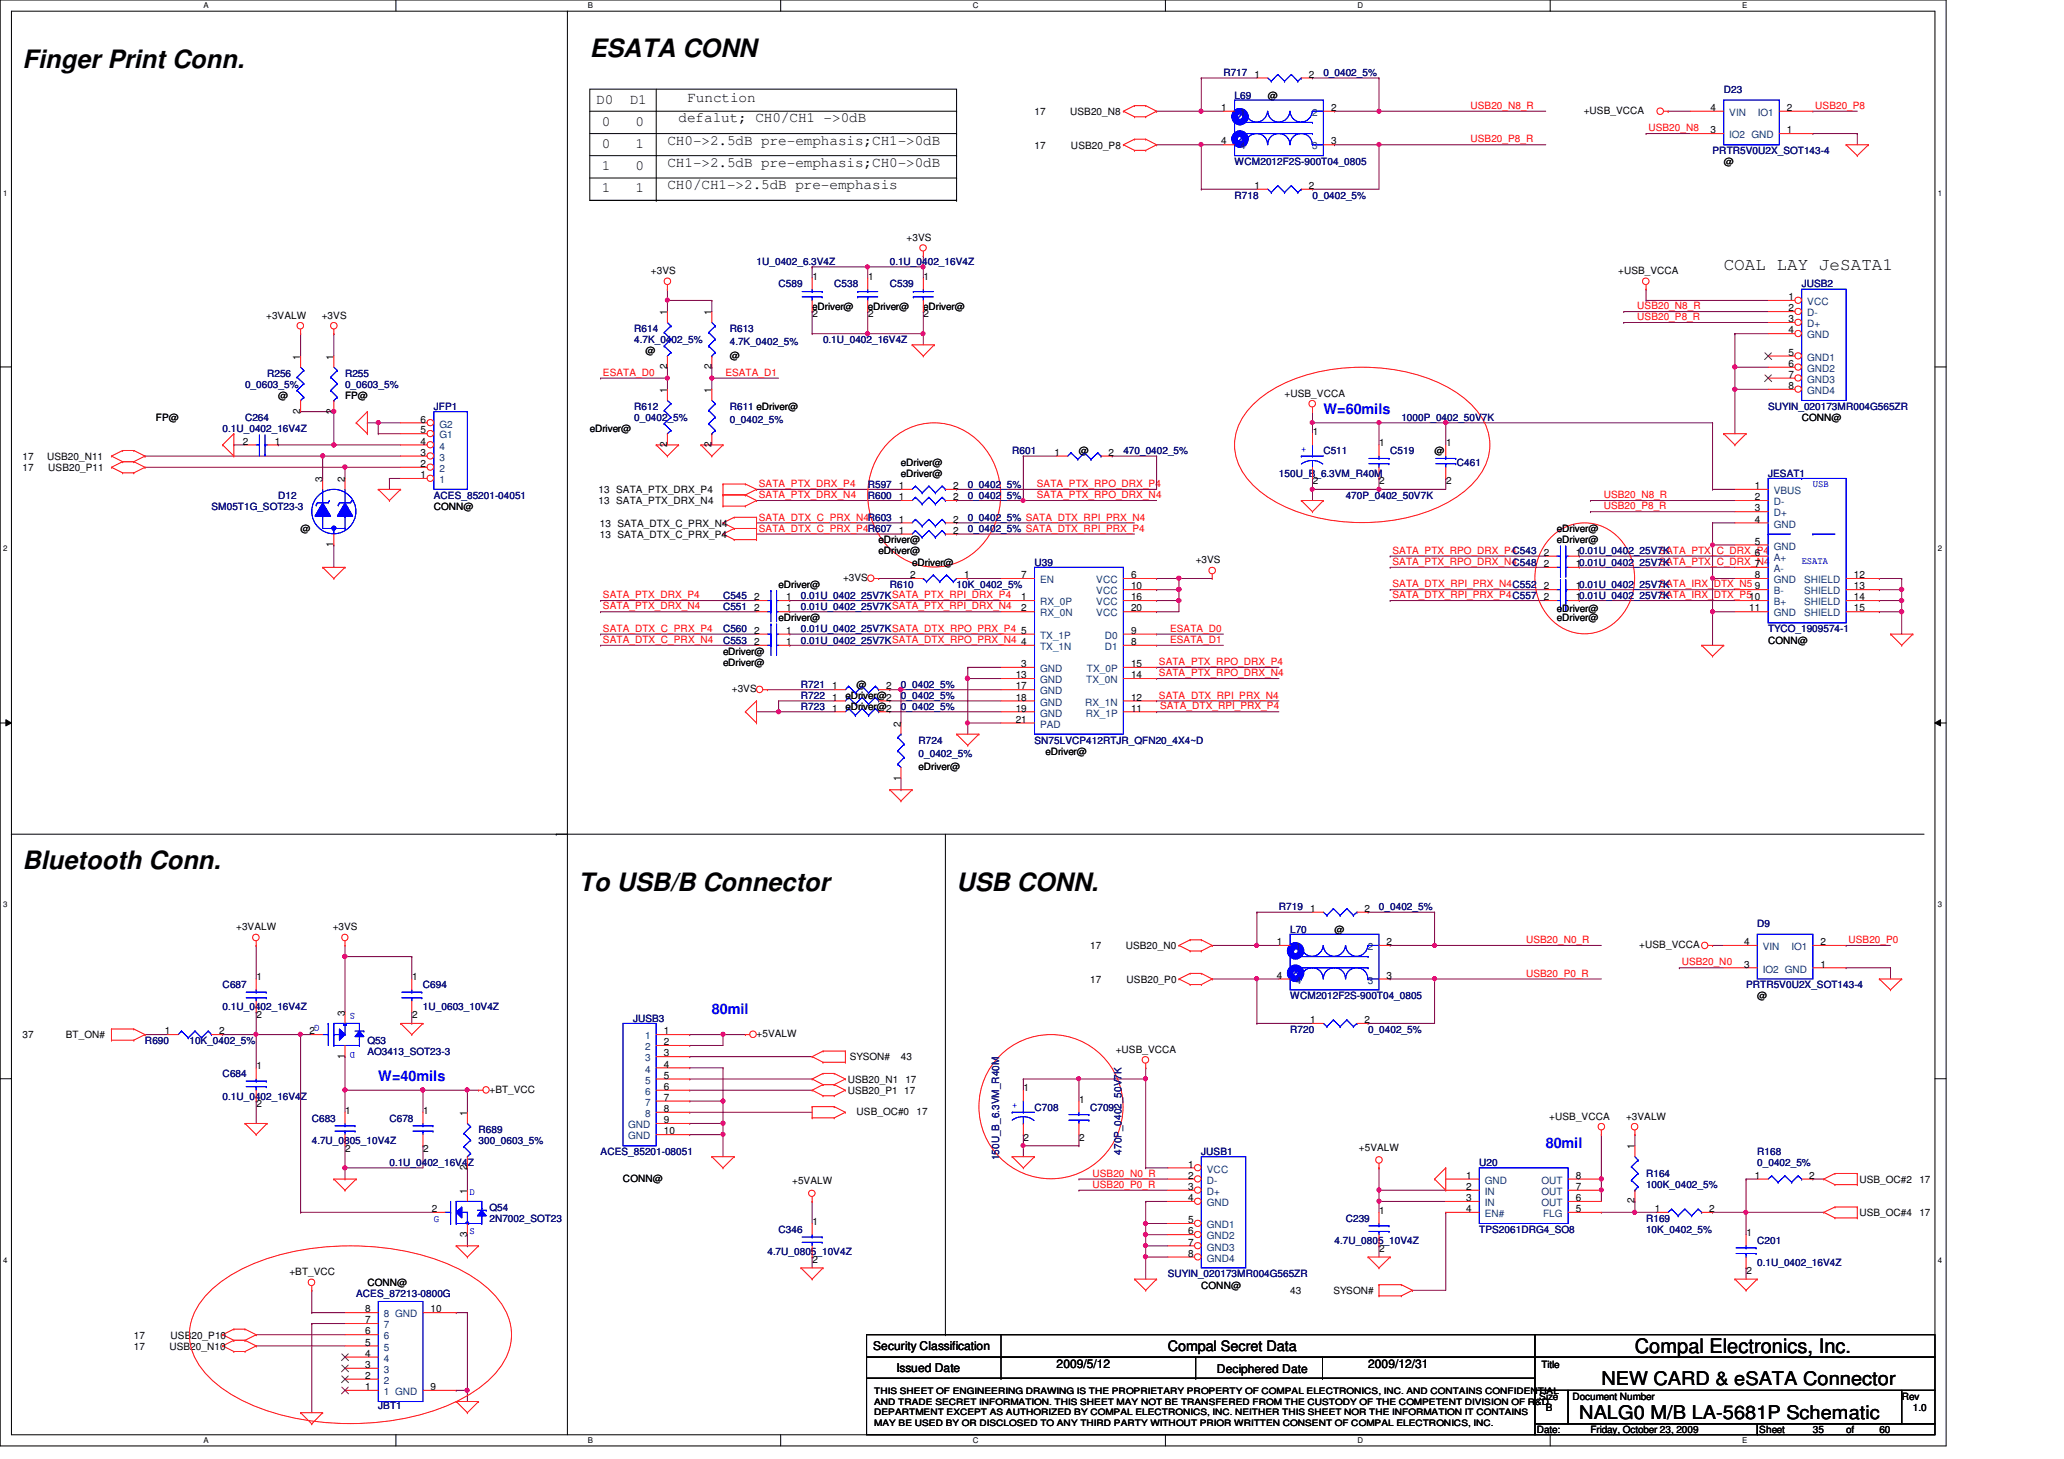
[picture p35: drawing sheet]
<svg xmlns="http://www.w3.org/2000/svg" width="297mm" height="210mm" viewBox="0 0 297 210" stroke-linecap="round" stroke-linejoin="round" font-family="sans-serif">
<defs><g id="words">
<g font-size="3.6">
<text x="3.3" y="9.7">Finger Print Conn.</text>
<text x="84.9" y="8.2">ESATA CONN</text>
<text x="3.3" y="125">Bluetooth Conn.</text>
<text x="83.3" y="128.2">To USB/B Connector</text>
<text x="137.7" y="128.2">USB CONN.</text>
</g>
<text font-size="2.9" x="235.3" y="194.6">Compal Electronics, Inc.</text>
<g font-size="2.7">
<text x="230.5" y="199.3">NEW CARD &amp; eSATA Connector</text>
<text x="227.3" y="204.1">NALG0 M/B LA-5681P Schematic</text>
</g>
<text font-size="2.5" x="248.1" y="38.9">COAL LAY JeSATA1</text>
<g font-size="2.1">
<text x="85.8" y="14.9">D0</text>
<text x="90.6" y="14.9">D1</text>
<text x="97.7" y="17.6">defalut; CH0/CH1 -&gt;0dB</text>
<text x="98.9" y="14.7">Function</text>
<text x="86.6" y="18.1">0</text>
<text x="86.6" y="21.3">0</text>
<text x="91.4" y="18.1">0</text>
<text x="91.4" y="21.3">1</text>
<text x="96.1" y="20.8">CH0-&gt;2.5dB pre-emphasis;CH1-&gt;0dB</text>
<text x="86.6" y="24.5">1</text>
<text x="86.6" y="27.7">1</text>
<text x="91.4" y="24.5">0</text>
<text x="91.4" y="27.7">1</text>
<text x="96.1" y="24">CH1-&gt;2.5dB pre-emphasis;CH0-&gt;0dB</text>
<text x="96.1" y="27.2">CH0/CH1-&gt;2.5dB pre-emphasis</text>
<text x="168.1" y="194.4">Compal Secret Data</text>
</g>
<g font-size="2.1" fill="#00f">
<text x="190.5" y="59.5">W=60mils</text>
<text x="102.4" y="145.9">80mil</text>
<text x="54.4" y="155.5">W=40mils</text>
<text x="222.5" y="165.1">80mil</text>
</g>
<g font-size="1.7">
<text x="125.7" y="194.3">Security Classification</text>
<text x="129" y="197.3">Issued Date</text>
<text x="152.1" y="196.8">2009/5/12</text>
<text x="175.1" y="197.5">Deciphered Date</text>
<text x="196.9" y="196.8">2009/12/31</text>
</g>
<g font-size="1.4" fill="#000080">
<text x="176.1" y="11">R717</text>
<text x="190.5" y="11">0_0402_5%</text>
<text x="177.7" y="14.2">L69</text>
<text x="248.1" y="13.4">D23</text>
<text x="177.7" y="23.7">WCM2012F2S-900T04_0805</text>
<text x="246.5" y="22.2">PRTR5V0U2X_SOT143-4</text>
<text x="177.7" y="28.6">R718</text>
<text x="188.9" y="28.6">0_0402_5%</text>
<text x="108.9" y="38.2">1U_0402_6.3V4Z</text>
<text x="112.1" y="41.4">C589</text>
<text x="120.1" y="41.4">C538</text>
<text x="128.1" y="41.4">C539</text>
<text x="128.1" y="38.2">0.1U_0402_16V4Z</text>
<text x="259.3" y="41.4">JUSB2</text>
<text x="91.3" y="47.8">R614</text>
<text x="105" y="47.8">R613</text>
<text x="91.3" y="49.4">4.7K_0402_5%</text>
<text x="105" y="49.7">4.7K_0402_5%</text>
<text x="118.4" y="49.4">0.1U_0402_16V4Z</text>
<text x="35.3" y="55.8">0_0603_5%</text>
<text x="38.4" y="54.2">R256</text>
<text x="49.7" y="54.2">R255</text>
<text x="49.7" y="55.8">0_0603_5%</text>
<text x="62.4" y="59">JFP1</text>
<text x="91.3" y="59">R612</text>
<text x="105" y="59">R611 eDriver@</text>
<text x="254.5" y="59">SUYIN_020173MR004G565ZR</text>
<text x="32" y="62.2">0.1U_0402_16V4Z</text>
<text x="35.3" y="60.6">C264</text>
<text x="91.3" y="60.6">0_0402_5%</text>
<text x="105" y="60.9">0_0402_5%</text>
<text x="145.7" y="65.4">R601</text>
<text x="161.7" y="65.4">470_0402_5%</text>
<text x="190.5" y="65.4">C511</text>
<text x="200.1" y="65.4">C519</text>
<text x="201.7" y="60.6">1000P_0402_50V7K</text>
<text x="40" y="71.8">D12</text>
<text x="62.4" y="71.8">ACES_85201-04051</text>
<text x="124.9" y="71.8">R600</text>
<text x="124.9" y="70.2">R597</text>
<text x="139.3" y="71.8">0_0402_5%</text>
<text x="139.3" y="70.2">0_0402_5%</text>
<text x="184.1" y="68.6">150U_B_6.3VM_R40M</text>
<text x="193.7" y="71.8">470P_0402_50V7K</text>
<text x="209.7" y="67">C461</text>
<text x="254.5" y="68.6">JESAT1</text>
<text x="30.4" y="73.4">SM05T1G_SOT23-3</text>
<text x="139.3" y="75">0_0402_5% SATA_DTX_RPI_PRX_N4</text>
<text x="139.3" y="76.6">0_0402_5% SATA_DTX_RPI_PRX_P4</text>
<text x="148.9" y="81.4">U39</text>
<text x="217.7" y="81.4">C548</text>
<text x="104.1" y="87.8">C551</text>
<text x="104.1" y="86.2">C545</text>
<text x="115.3" y="87.8">0.01U_0402_25V7KSATA_PTX_RPI_DRX_N4</text>
<text x="115.3" y="86.2">0.01U_0402_25V7KSATA_PTX_RPI_DRX_P4</text>
<text x="128.1" y="84.6">R610</text>
<text x="137.7" y="84.6">10K_0402_5%</text>
<text x="104.1" y="91">C560</text>
<text x="104.1" y="92.6">C553</text>
<text x="115.3" y="91">0.01U_0402_25V7KSATA_DTX_RPO_PRX_P4</text>
<text x="115.3" y="92.6">0.01U_0402_25V7KSATA_DTX_RPO_PRX_N4</text>
<text x="254.5" y="91">TYCO_1909574-1</text>
<text x="115.3" y="100.6">R722</text>
<text x="115.3" y="99">R721</text>
<text x="129.7" y="100.6">0_0402_5%</text>
<text x="129.7" y="99">0_0402_5%</text>
<text x="115.3" y="102.2">R723</text>
<text x="129.7" y="102.2">0_0402_5%</text>
<text x="132.2" y="107">R724</text>
<text x="148.9" y="107">SN75LVCP412RTJR_QFN20_4X4~D</text>
<text x="132.2" y="108.9">0_0402_5%</text>
<text x="184.1" y="131">R719</text>
<text x="198.5" y="131">0_0402_5%</text>
<text x="185.7" y="134.2">L70</text>
<text x="252.9" y="133.4">D9</text>
<text x="32" y="142.2">C687</text>
<text x="60.9" y="142.2">C694</text>
<text x="185.7" y="143.8">WCM2012F2S-900T04_0805</text>
<text x="251.3" y="142.2">PRTR5V0U2X_SOT143-4</text>
<text x="32" y="145.4">0.1U_0402_16V4Z</text>
<text x="60.9" y="145.4">1U_0603_10V4Z</text>
<text x="91.1" y="147">JUSB3</text>
<text x="185.7" y="148.6">R720</text>
<text x="196.9" y="148.6">0_0402_5%</text>
<text x="20.9" y="150.2">R690</text>
<text x="27.3" y="150.2">10K_0402_5%</text>
<text x="32" y="155">C684</text>
<text x="52.9" y="150.2">Q53</text>
<text x="52.9" y="151.8">AO3413_SOT23-3</text>
<text x="32" y="158.2">0.1U_0402_16V4Z</text>
<text x="44.9" y="161.4">C683</text>
<text x="56" y="161.4">C678</text>
<text x="148.9" y="159.8">C708</text>
<text x="156.9" y="159.8">C709</text>
<text x="44.9" y="164.6">4.7U_0805_10V4Z</text>
<text x="56" y="167.8">0.1U_0402_16V4Z</text>
<text x="68.9" y="163">R689</text>
<text x="68.9" y="164.6">300_0603_5%</text>
<text x="86.4" y="166.2">ACES_85201-08051</text>
<text x="143.8" y="166.9" transform="rotate(-90 143.8 166.9)">150U_B_6.3VM_R40M</text>
<text x="161.4" y="166.1" transform="rotate(-90 161.4 166.1)">470P_0402_50V7K</text>
<text x="172.9" y="166.2">JUSB1</text>
<text x="212.9" y="167.8">U20</text>
<text x="252.9" y="166.2">R168</text>
<text x="252.9" y="167.8">0_0402_5%</text>
<text x="236.9" y="169.4">R164</text>
<text x="236.9" y="171">100K_0402_5%</text>
<text x="70.4" y="174.2">Q54</text>
<text x="70.4" y="175.8">2N7002_SOT23</text>
<text x="112.1" y="177.4">C346</text>
<text x="192.1" y="179">4.7U_0805_10V4Z</text>
<text x="193.7" y="175.8">C239</text>
<text x="212.9" y="177.4">TPS2061DRG4_SO8</text>
<text x="236.9" y="175.8">R169</text>
<text x="236.9" y="177.4">10K_0402_5%</text>
<text x="252.9" y="179">C201</text>
<text x="110.4" y="180.6">4.7U_0805_10V4Z</text>
<text x="168.1" y="183.8">SUYIN_020173MR004G565ZR</text>
<text x="252.9" y="182.2">0.1U_0402_16V4Z</text>
<text x="51.3" y="186.6">ACES_87213-0800G</text>
<text x="54.4" y="202.6">JBT1</text>
</g>
<g font-size="1.4">
<text x="180.5" y="11.2">1</text>
<text x="188.4" y="11.2">2</text>
<text x="148.9" y="16.6">17</text>
<text x="154" y="16.6">USB20_N8</text>
<text x="175.8" y="16">1</text>
<text x="182.5" y="14.2">@</text>
<text x="191.6" y="16">2</text>
<text x="227.9" y="16.4">+USB_VCCA</text>
<text x="246.2" y="16">4</text>
<text x="257.2" y="16">2</text>
<text x="148.9" y="21.4">17</text>
<text x="154.1" y="21.4">USB20_P8</text>
<text x="175.8" y="20.8">4</text>
<text x="191.6" y="20.8">3</text>
<text x="246.2" y="19.2">3</text>
<text x="248.1" y="23.7">@</text>
<text x="257.2" y="19.2">1</text>
<text x="180.5" y="27.2">1</text>
<text x="188.4" y="27.2">2</text>
<text x="130.5" y="34.6">+3VS</text>
<text x="93.7" y="39.5">+3VS</text>
<text x="116.9" y="40.2">1</text>
<text x="124.9" y="40.2">1</text>
<text x="132.9" y="40.2">1</text>
<text x="232.9" y="39.5">+USB_VCCA</text>
<text x="38.3" y="45.8">+3VALW</text>
<text x="46.3" y="45.8">+3VS</text>
<text x="96" y="45.3" transform="rotate(-90 96 45.3)">1</text>
<text x="102.4" y="45.3" transform="rotate(-90 102.4 45.3)">1</text>
<text x="116.9" y="44.6">eDriver@</text>
<text x="116.9" y="45.7">2</text>
<text x="124.9" y="44.6">eDriver@</text>
<text x="124.9" y="45.7">2</text>
<text x="132.9" y="44.6">eDriver@</text>
<text x="132.9" y="45.7">2</text>
<text x="257.4" y="43.2">1</text>
<text x="257.4" y="44.8">2</text>
<text x="257.4" y="46.4">3</text>
<text x="257.4" y="48">4</text>
<text x="43.2" y="51.7" transform="rotate(-90 43.2 51.7)">1</text>
<text x="48" y="51.7" transform="rotate(-90 48 51.7)">1</text>
<text x="92.9" y="51">@</text>
<text x="96" y="53.1" transform="rotate(-90 96 53.1)">2</text>
<text x="102.4" y="53.1" transform="rotate(-90 102.4 53.1)">2</text>
<text x="105" y="51.6">@</text>
<text x="257.4" y="51.2">5</text>
<text x="257.4" y="52.8">6</text>
<text x="40" y="57.4">@</text>
<text x="43.2" y="59.5" transform="rotate(-90 43.2 59.5)">2</text>
<text x="48" y="59.5" transform="rotate(-90 48 59.5)">2</text>
<text x="49.7" y="57.4">FP@</text>
<text x="96" y="56.5" transform="rotate(-90 96 56.5)">1</text>
<text x="102.4" y="56.5" transform="rotate(-90 102.4 56.5)">1</text>
<text x="184.9" y="57.1">+USB_VCCA</text>
<text x="257.4" y="54.4">7</text>
<text x="257.4" y="56">8</text>
<text x="22.4" y="60.6">FP@</text>
<text x="35" y="64">2</text>
<text x="39.5" y="64">1</text>
<text x="60.5" y="65.6">3</text>
<text x="60.5" y="64">4</text>
<text x="60.5" y="62.4">5</text>
<text x="60.5" y="60.8">6</text>
<text x="84.9" y="62.2">eDriver@</text>
<text x="96" y="64.3" transform="rotate(-90 96 64.3)">2</text>
<text x="102.4" y="64.3" transform="rotate(-90 102.4 64.3)">2</text>
<text x="151.8" y="65.6">1</text>
<text x="155.3" y="65.4">@</text>
<text x="159.6" y="65.6">2</text>
<text x="188.9" y="62.6">1</text>
<text x="198.5" y="64.2">1</text>
<text x="206.5" y="65.4">@</text>
<text x="208.1" y="64.2">1</text>
<text x="259.3" y="60.6">CONN@</text>
<text x="3.3" y="66.2">17</text>
<text x="3.3" y="67.8">17</text>
<text x="6.8" y="66.2">USB20_N11</text>
<text x="6.9" y="67.8">USB20_P11</text>
<text x="46.4" y="69.3" transform="rotate(-90 46.4 69.3)">3</text>
<text x="49.6" y="69.3" transform="rotate(-90 49.6 69.3)">2</text>
<text x="60.5" y="68.8">1</text>
<text x="60.5" y="67.2">2</text>
<text x="86.1" y="71">13 SATA_PTX_DRX_P4</text>
<text x="129.4" y="72">1</text>
<text x="129.4" y="70.4">1</text>
<text x="129.7" y="68.6">eDriver@</text>
<text x="129.7" y="67">eDriver@</text>
<text x="137.2" y="72">2</text>
<text x="137.2" y="70.4">2</text>
<text x="188.9" y="69.7">2</text>
<text x="198.5" y="69.7">2</text>
<text x="208.1" y="69.7">2</text>
<text x="252.6" y="70.4">1</text>
<text x="252.6" y="72">2</text>
<text x="43.3" y="76.6">@</text>
<text x="62.4" y="73.4">CONN@</text>
<text x="86.1" y="72.6">13 SATA_PTX_DRX_N4</text>
<text x="86.3" y="75.8">13 SATA_DTX_C_PRX_N4</text>
<text x="86.3" y="77.4">13 SATA_DTX_C_PRX_P4</text>
<text x="129.4" y="75.2">1</text>
<text x="129.4" y="76.8">1</text>
<text x="137.2" y="75.2">2</text>
<text x="137.2" y="76.8">2</text>
<text x="224.1" y="76.6">eDriver@</text>
<text x="252.6" y="73.6">3</text>
<text x="252.6" y="75.2">4</text>
<text x="48" y="78.7" transform="rotate(-90 48 78.7)">1</text>
<text x="121.3" y="83.6">+3VS</text>
<text x="126.4" y="78.2">eDriver@</text>
<text x="126.4" y="79.8">eDriver@</text>
<text x="131" y="83.2">2</text>
<text x="131.3" y="81.4">eDriver@</text>
<text x="138.8" y="83.2">1</text>
<text x="147" y="83.2">7</text>
<text x="162.8" y="83.2">6</text>
<text x="172.1" y="81.1">+3VS</text>
<text x="222.2" y="81.6">2</text>
<text x="222.2" y="80">2</text>
<text x="224.1" y="78.2">eDriver@</text>
<text x="226.8" y="81.6">10.01U_0402_25V7K</text>
<text x="226.8" y="80">10.01U_0402_25V7K</text>
<text x="252.6" y="78.4">5</text>
<text x="252.6" y="80">6</text>
<text x="252.6" y="81.6">7</text>
<text x="252.6" y="83.2">8</text>
<text x="266.8" y="83.2">12</text>
<text x="108.5" y="88">2</text>
<text x="108.5" y="86.4">2</text>
<text x="112.1" y="89.4">eDriver@</text>
<text x="112.1" y="84.6">eDriver@</text>
<text x="113.2" y="88">1</text>
<text x="113.2" y="86.4">1</text>
<text x="147" y="86.4">1</text>
<text x="147" y="88">2</text>
<text x="162.8" y="88">20</text>
<text x="162.8" y="84.8">10</text>
<text x="162.8" y="86.4">16</text>
<text x="222.2" y="86.4">2</text>
<text x="222.2" y="84.8">2</text>
<text x="224.1" y="89.4">eDriver@</text>
<text x="224.1" y="88.1">eDriver@</text>
<text x="226.8" y="86.4">10.01U_0402_25V7K</text>
<text x="226.8" y="84.8">10.01U_0402_25V7K</text>
<text x="251.8" y="88">11</text>
<text x="252.6" y="84.8">9</text>
<text x="266.8" y="84.8">13</text>
<text x="266.8" y="86.4">14</text>
<text x="266.8" y="88">15</text>
<text x="104.1" y="94.2">eDriver@</text>
<text x="104.1" y="95.8">eDriver@</text>
<text x="108.5" y="91.2">2</text>
<text x="108.5" y="92.8">2</text>
<text x="113.2" y="91.2">1</text>
<text x="113.2" y="92.8">1</text>
<text x="147" y="91.2">5</text>
<text x="147" y="96">3</text>
<text x="147" y="92.8">4</text>
<text x="162.8" y="92.8">8</text>
<text x="162.8" y="91.2">9</text>
<text x="162.8" y="96">15</text>
<text x="254.5" y="92.6">CONN@</text>
<text x="105.3" y="99.6">+3VS</text>
<text x="119.8" y="100.8">1</text>
<text x="119.8" y="99.2">1</text>
<text x="121.7" y="100.6">eDriver@2</text>
<text x="123.3" y="99">@</text>
<text x="127.5" y="99.2">2</text>
<text x="146.2" y="99.2">17</text>
<text x="146.2" y="100.8">18</text>
<text x="146.2" y="97.6">13</text>
<text x="162.8" y="100.8">12</text>
<text x="162.8" y="97.6">14</text>
<text x="119.8" y="102.4">1</text>
<text x="121.7" y="102.2">eDriver@2</text>
<text x="129.6" y="104.5" transform="rotate(-90 129.6 104.5)">2</text>
<text x="146.2" y="102.4">19</text>
<text x="146.2" y="104">21</text>
<text x="162.8" y="102.4">11</text>
<text x="129.6" y="112.3" transform="rotate(-90 129.6 112.3)">1</text>
<text x="132.2" y="110.8">eDriver@</text>
<text x="150.4" y="108.6">eDriver@</text>
<text x="188.5" y="131.2">1</text>
<text x="196.4" y="131.2">2</text>
<text x="34" y="133.9">+3VALW</text>
<text x="47.9" y="133.9">+3VS</text>
<text x="156.9" y="136.6">17</text>
<text x="162" y="136.6">USB20_N0</text>
<text x="183.8" y="136">1</text>
<text x="192.1" y="134.2">@</text>
<text x="199.6" y="136">2</text>
<text x="235.9" y="136.4">+USB_VCCA</text>
<text x="251" y="136">4</text>
<text x="262" y="136">2</text>
<text x="36.9" y="141">1</text>
<text x="59.3" y="141">1</text>
<text x="156.9" y="141.4">17</text>
<text x="162.1" y="141.4">USB20_P0</text>
<text x="183.8" y="140.8">4</text>
<text x="199.6" y="140.8">3</text>
<text x="251" y="139.2">3</text>
<text x="252.9" y="143.8">@</text>
<text x="262" y="139.2">1</text>
<text x="3.3" y="149.4">37</text>
<text x="9.5" y="149.4">BT_ON#</text>
<text x="23.7" y="148.8">1</text>
<text x="31.5" y="148.8">2</text>
<text x="36.9" y="146.5">2</text>
<text x="44.5" y="148.8">2</text>
<text x="49.6" y="146.1" transform="rotate(-90 49.6 146.1)">3</text>
<text x="59.3" y="146.5">2</text>
<text x="95.5" y="148.8">1</text>
<text x="108.9" y="149.2">+5VALW</text>
<text x="188.5" y="147.2">1</text>
<text x="196.4" y="147.2">2</text>
<text x="36.9" y="153.8">1</text>
<text x="49.6" y="152.3" transform="rotate(-90 49.6 152.3)">1</text>
<text x="95.5" y="150.4">2</text>
<text x="95.5" y="152">3</text>
<text x="95.5" y="153.6">4</text>
<text x="95.5" y="155.2">5</text>
<text x="122" y="155.8">USB20_N1</text>
<text x="122.3" y="152.6">SYSON#</text>
<text x="129.7" y="152.6">43</text>
<text x="130.3" y="155.8">17</text>
<text x="160.6" y="151.5">+USB_VCCA</text>
<text x="36.9" y="159.3">2</text>
<text x="49.7" y="160.2">1</text>
<text x="60.9" y="160.2">1</text>
<text x="67.2" y="160.5" transform="rotate(-90 67.2 160.5)">1</text>
<text x="70.4" y="157.2">+BT_VCC</text>
<text x="95.5" y="161.6">9</text>
<text x="95.5" y="156.8">6</text>
<text x="95.5" y="158.4">7</text>
<text x="95.5" y="160">8</text>
<text x="122" y="157.4">USB20_P1 17</text>
<text x="123.3" y="160.4">USB_OC#0</text>
<text x="131.9" y="160.4">17</text>
<text x="147.3" y="157">1</text>
<text x="155.3" y="158.6">1</text>
<text x="223" y="161.1">+USB_VCCA</text>
<text x="234" y="161.1">+3VALW</text>
<text x="49.7" y="165.7">2</text>
<text x="60.9" y="165.7">2</text>
<text x="95.5" y="163.2">10</text>
<text x="147.3" y="164.1">2</text>
<text x="155.3" y="164.1">2</text>
<text x="171" y="168">1</text>
<text x="195.6" y="165.5">+5VALW</text>
<text x="235.2" y="165.3" transform="rotate(-90 235.2 165.3)">1</text>
<text x="67.2" y="171.7" transform="rotate(-90 67.2 171.7)">1</text>
<text x="67.2" y="168.3" transform="rotate(-90 67.2 168.3)">2</text>
<text x="89.7" y="170">CONN@</text>
<text x="114" y="170.3">+5VALW</text>
<text x="171" y="169.6">2</text>
<text x="171" y="171.2">3</text>
<text x="171" y="172.8">4</text>
<text x="211" y="169.6">1</text>
<text x="211" y="171.2">2</text>
<text x="211" y="172.8">3</text>
<text x="226.8" y="172.8">6</text>
<text x="226.8" y="169.6">8</text>
<text x="226.8" y="171.2">7</text>
<text x="235.2" y="173.1" transform="rotate(-90 235.2 173.1)">2</text>
<text x="252.6" y="169.6">1</text>
<text x="260.4" y="169.6">2</text>
<text x="267.6" y="170.2">USB_OC#2</text>
<text x="276.2" y="170.2">17</text>
<text x="62.1" y="174.4">2</text>
<text x="67.2" y="177.9" transform="rotate(-90 67.2 177.9)">3</text>
<text x="116.9" y="176.2">1</text>
<text x="171" y="176">5</text>
<text x="171" y="177.6">6</text>
<text x="171" y="179.2">7</text>
<text x="198.5" y="174.6">1</text>
<text x="211" y="174.4">4</text>
<text x="226.8" y="174.4">5</text>
<text x="238.2" y="174.4">1</text>
<text x="246" y="174.4">2</text>
<text x="251.3" y="177.8">1</text>
<text x="267.6" y="175">USB_OC#4</text>
<text x="276.2" y="175">17</text>
<text x="41.7" y="183.5">+BT_VCC</text>
<text x="52.9" y="185.1">CONN@</text>
<text x="116.9" y="181.7">2</text>
<text x="171" y="180.8">8</text>
<text x="172.9" y="185.4">CONN@</text>
<text x="198.5" y="180.1">2</text>
<text x="251.3" y="183.3">2</text>
<text x="52.5" y="192">6</text>
<text x="52.5" y="190.4">7</text>
<text x="52.5" y="188.8">8</text>
<text x="62" y="188.8">10</text>
<text x="185.7" y="186.2">43</text>
<text x="191.9" y="186.2">SYSON#</text>
<text x="19.3" y="192.6">17</text>
<text x="19.3" y="194.2">17</text>
<text x="24.4" y="194.2">USB20_N10</text>
<text x="24.5" y="192.6">USB20_P10</text>
<text x="52.5" y="196.8">3</text>
<text x="52.5" y="195.2">4</text>
<text x="52.5" y="193.6">5</text>
<text x="221.8" y="196.8">Title</text>
<text x="52.5" y="200">1</text>
<text x="52.5" y="198.4">2</text>
<text x="62" y="200">9</text>
<text x="221.5" y="201.4">Size</text>
<text x="222.5" y="203">B</text>
<text x="226.3" y="201.4">Document Number</text>
<text x="273.7" y="201.4">Rev</text>
<text x="275.3" y="203">1.0</text>
<text x="221.2" y="206.2">Date:</text>
<text x="228.9" y="206.2">Friday, October 23, 2009</text>
<text x="253.2" y="206.2">Sheet</text>
<text x="260.9" y="206.2">35</text>
<text x="265.7" y="206.2">of</text>
<text x="270.5" y="206.2">60</text>
</g>
<g font-size="1.4" fill="#004080">
<text x="178.5" y="16.7">1</text>
<text x="188.8" y="16.7">2</text>
<text x="248.9" y="16.7">VIN</text>
<text x="253" y="16.7">IO1</text>
<text x="178.5" y="21.5">4</text>
<text x="188.8" y="21.5">3</text>
<text x="248.9" y="19.9">IO2 GND</text>
<text x="260.1" y="43.9">VCC</text>
<text x="260.1" y="45.5">D-</text>
<text x="260.1" y="47.1">D+</text>
<text x="260.1" y="48.7">GND</text>
<text x="260.1" y="51.9">GND1</text>
<text x="260.1" y="53.5">GND2</text>
<text x="260.1" y="55.1">GND3</text>
<text x="260.1" y="56.7">GND4</text>
<text x="63.2" y="64.7">4</text>
<text x="63.2" y="63.1">G1</text>
<text x="63.2" y="61.5">G2</text>
<text x="63.2" y="69.5">1</text>
<text x="63.2" y="67.9">2</text>
<text x="63.2" y="66.3">3</text>
<text x="255.3" y="71.1">VBUS</text>
<text x="255.3" y="72.7">D-</text>
<text x="255.3" y="74.3">D+</text>
<text x="255.3" y="75.9">GND</text>
<text x="149.7" y="83.9">EN</text>
<text x="157.8" y="83.9">VCC</text>
<text x="255.3" y="79.1">GND</text>
<text x="255.3" y="80.7">A+</text>
<text x="255.3" y="82.3">A-</text>
<text x="255.3" y="83.9">GND</text>
<text x="259.6" y="83.9">SHIELD</text>
<text x="149.7" y="87.1">RX_0P</text>
<text x="149.7" y="88.7">RX_0N</text>
<text x="157.8" y="88.7">VCC</text>
<text x="157.8" y="85.5">VCC</text>
<text x="157.8" y="87.1">VCC</text>
<text x="255.3" y="85.5">B-</text>
<text x="255.3" y="87.1">B+</text>
<text x="255.3" y="88.7">GND</text>
<text x="259.6" y="85.5">SHIELD</text>
<text x="259.6" y="87.1">SHIELD</text>
<text x="259.6" y="88.7">SHIELD</text>
<text x="149.7" y="91.9">TX_1P</text>
<text x="149.7" y="93.5">TX_1N</text>
<text x="159" y="93.5">D1</text>
<text x="159" y="91.9">D0</text>
<text x="149.7" y="99.9">GND</text>
<text x="149.7" y="101.5">GND</text>
<text x="149.7" y="98.3">GND</text>
<text x="149.7" y="96.7">GND</text>
<text x="156.2" y="101.5">RX_1N</text>
<text x="156.3" y="98.3">TX_0N</text>
<text x="156.4" y="96.7">TX_0P</text>
<text x="149.7" y="103.1">GND</text>
<text x="149.7" y="104.7">PAD</text>
<text x="156.2" y="103.1">RX_1P</text>
<text x="186.5" y="136.7">1</text>
<text x="196.8" y="136.7">2</text>
<text x="253.7" y="136.7">VIN</text>
<text x="257.8" y="136.7">IO1</text>
<text x="186.5" y="141.5">4</text>
<text x="196.8" y="141.5">3</text>
<text x="253.7" y="139.9">IO2 GND</text>
<text x="92.8" y="149.5">1</text>
<text x="92.8" y="151.1">2</text>
<text x="92.8" y="152.7">3</text>
<text x="92.8" y="154.3">4</text>
<text x="92.8" y="155.9">5</text>
<text x="92.8" y="157.5">6</text>
<text x="92.8" y="159.1">7</text>
<text x="92.8" y="160.7">8</text>
<text x="90.4" y="162.3">GND</text>
<text x="90.4" y="163.9">GND</text>
<text x="173.7" y="168.7">VCC</text>
<text x="173.7" y="170.3">D-</text>
<text x="173.7" y="171.9">D+</text>
<text x="173.7" y="173.5">GND</text>
<text x="213.7" y="170.3">GND</text>
<text x="213.7" y="171.9">IN</text>
<text x="213.7" y="173.5">IN</text>
<text x="221.8" y="173.5">OUT</text>
<text x="221.8" y="170.3">OUT</text>
<text x="221.8" y="171.9">OUT</text>
<text x="173.7" y="176.7">GND1</text>
<text x="173.7" y="178.3">GND2</text>
<text x="173.7" y="179.9">GND3</text>
<text x="213.7" y="175.1">EN#</text>
<text x="222.1" y="175.1">FLG</text>
<text x="173.7" y="181.5">GND4</text>
<text x="55.2" y="191.1">7</text>
<text x="55.2" y="189.5">8 GND</text>
<text x="55.2" y="197.5">3</text>
<text x="55.2" y="195.9">4</text>
<text x="55.2" y="194.3">5</text>
<text x="55.2" y="192.7">6</text>
<text x="55.2" y="200.7">1 GND</text>
<text x="55.2" y="199.1">2</text>
</g>
<g font-size="1.4" fill="#f00">
<text x="211.6" y="15.7">USB20_N8_R</text>
<text x="261.2" y="15.7">USB20_P8</text>
<text x="211.6" y="20.5">USB20_P8_R</text>
<text x="237.2" y="18.9">USB20_N8</text>
<text x="235.6" y="46.1">USB20_P8_R</text>
<text x="235.6" y="44.5">USB20_N8_R</text>
<text x="86.8" y="54.1">ESATA_D0</text>
<text x="104.4" y="54.1">ESATA_D1</text>
<text x="109.2" y="71.7">SATA_PTX_DRX_N4</text>
<text x="109.2" y="70.1">SATA_PTX_DRX_P4</text>
<text x="149.2" y="71.7">SATA_PTX_RPO_DRX_N4</text>
<text x="149.2" y="70.1">SATA_PTX_RPO_DRX_P4</text>
<text x="230.8" y="71.7">USB20_N8_R</text>
<text x="109.2" y="76.5">SATA_DTX_C_PRX_P4R607</text>
<text x="109.2" y="74.9">SATA_DTX_C_PRX_N4R603</text>
<text x="230.8" y="73.3">USB20_P8_R</text>
<text x="200.4" y="79.7">SATA_PTX_RPO_DRX_P4C543</text>
<text x="200.4" y="81.3">SATA_PTX_RPO_DRX_N4</text>
<text x="238.8" y="79.7">SATA_PTX_C_DRX_P4</text>
<text x="238.8" y="81.3">SATA_PTX_C_DRX_N4</text>
<text x="86.8" y="87.7">SATA_PTX_DRX_N4</text>
<text x="86.8" y="86.1">SATA_PTX_DRX_P4</text>
<text x="200.4" y="84.5">SATA_DTX_RPI_PRX_N4C552</text>
<text x="200.4" y="86.1">SATA_DTX_RPI_PRX_P4C557</text>
<text x="238.8" y="86.1">SATA_IRX_DTX_P510</text>
<text x="238.8" y="84.5">SATA_IRX_DTX_N5</text>
<text x="86.8" y="92.5">SATA_DTX_C_PRX_N4</text>
<text x="86.8" y="90.9">SATA_DTX_C_PRX_P4</text>
<text x="166.8" y="95.7">SATA_PTX_RPO_DRX_P4</text>
<text x="168.4" y="90.9">ESATA_D0</text>
<text x="168.4" y="92.5">ESATA_D1</text>
<text x="166.8" y="100.5">SATA_DTX_RPI_PRX_N4</text>
<text x="166.8" y="97.3">SATA_PTX_RPO_DRX_N4</text>
<text x="167" y="102.1">SATA_DTX_RPI_PRX_P4</text>
<text x="219.6" y="135.7">USB20_N0_R</text>
<text x="266" y="135.7">USB20_P0</text>
<text x="219.6" y="140.5">USB20_P0_R</text>
<text x="242" y="138.9">USB20_N0</text>
<text x="157.2" y="170.9">USB20_P0_R</text>
<text x="157.2" y="169.3">USB20_N0_R</text>
</g>
<g font-size="1.4" fill="#00f">
<text x="187.3" y="65">+</text>
<text x="260.9" y="70">USB</text>
<text x="259.3" y="81.2">ESATA</text>
<text x="46" y="147.5" transform="rotate(180 46 147.5)">G</text>
<text x="51.1" y="145.7" transform="rotate(180 51.1 145.7)">S</text>
<text x="51.1" y="151.3" transform="rotate(180 51.1 151.3)">D</text>
<text x="145.7" y="159.5">+</text>
<text x="67.6" y="171.9">D</text>
<text x="62.4" y="175.8">G</text>
<text x="67.6" y="177.5">S</text>
</g>
<g font-size="1.3">
<text x="125.8" y="200.6">THIS SHEET OF ENGINEERING DRAWING IS THE PROPRIETARY PROPERTY OF COMPAL ELECTRONICS, INC. AND CONTAINS CONFIDENTIAL</text>
<text x="125.8" y="202.1">AND TRADE SECRET INFORMATION. THIS SHEET MAY NOT BE TRANSFERED FROM THE CUSTODY OF THE COMPETENT DIVISION OF R&amp;D</text>
<text x="125.8" y="203.6">DEPARTMENT EXCEPT AS AUTHORIZED BY COMPAL ELECTRONICS, INC. NEITHER THIS SHEET NOR THE INFORMATION IT CONTAINS</text>
<text x="125.8" y="205.1">MAY BE USED BY OR DISCLOSED TO ANY THIRD PARTY WITHOUT PRIOR WRITTEN CONSENT OF COMPAL ELECTRONICS, INC.</text>
</g>
<g font-size="1.1">
<text x="29.3" y="1.1">A</text>
<text x="84.6" y="1.1">B</text>
<text x="140" y="1.1">C</text>
<text x="195.4" y="1.1">D</text>
<text x="250.7" y="1.1">E</text>
<text x=".5" y="28.2">1</text>
<text x="278.9" y="28.2">1</text>
<text x=".5" y="79.3">2</text>
<text x="278.9" y="79.3">2</text>
<text x=".5" y="130.6">3</text>
<text x="278.9" y="130.6">3</text>
<text x=".5" y="181.7">4</text>
<text x="278.9" y="181.7">4</text>
<text x="29.3" y="207.6">A</text>
<text x="84.6" y="207.6">B</text>
<text x="140" y="207.6">C</text>
<text x="195.4" y="207.6">D</text>
<text x="250.7" y="207.6">E</text>
</g>
</g></defs>
<path d="M0 0h280.1v208h-280.1zM1.6 1.6h276.9v204.8h-276.9z" fill="none" stroke="#000" stroke-width=".14"/>
<g fill="#fff">
<path d="M29.3 .2h.7v1.2h-.7z"/>
<path d="M29.3 206.6h.7v1.2h-.7z"/>
</g>
<path d="M57 0v1.6M57 206.4v1.6" fill="none" stroke="#000" stroke-width=".14"/>
<g fill="#fff">
<path d="M84.6 .2h.7v1.2h-.7z"/>
<path d="M84.6 206.6h.7v1.2h-.7z"/>
</g>
<path d="M112.3 0v1.6M112.3 206.4v1.6" fill="none" stroke="#000" stroke-width=".14"/>
<g fill="#fff">
<path d="M140 .2h.8v1.2h-.8z"/>
<path d="M140 206.6h.8v1.2h-.8z"/>
</g>
<path d="M167.7 0v1.6M167.7 206.4v1.6" fill="none" stroke="#000" stroke-width=".14"/>
<g fill="#fff">
<path d="M195.4 .2h.7v1.2h-.7z"/>
<path d="M195.4 206.6h.7v1.2h-.7z"/>
</g>
<path d="M223.1 0v1.6M223.1 206.4v1.6" fill="none" stroke="#000" stroke-width=".14"/>
<g fill="#fff">
<path d="M250.7 .2h.8v1.2h-.8z"/>
<path d="M250.7 206.6h.8v1.2h-.8z"/>
<path d="M.5 27.2h.6v1.2h-.6z"/>
<path d="M278.9 27.2h.6v1.2h-.6z"/>
<path d="M.5 78.4h.6v1.1h-.6z"/>
<path d="M278.9 78.4h.6v1.1h-.6z"/>
</g>
<path d="M0 52.8h1.6M278.5 52.8h1.6" fill="none" stroke="#000" stroke-width=".14"/>
<g fill="#fff">
<path d="M.5 129.6h.6v1.2h-.6z"/>
<path d="M278.9 129.6h.6v1.2h-.6z"/>
</g>
<path d="M0 104h1.6M.8 103.5l.8 .5-.8 .4zM278.5 104l.8-.5v.9zM278.5 104h1.6" fill="none" stroke="#000" stroke-width=".14"/>
<path d="M.8 103.5l.8 .5-.8 .4zM278.5 104l.8-.5v.9z" fill="#000"/>
<g fill="#fff">
<path d="M.5 180.8h.6v1.1h-.6z"/>
<path d="M278.9 180.8h.6v1.1h-.6z"/>
</g>
<path d="M0 155.2h1.6M278.5 155.2h1.6" fill="none" stroke="#000" stroke-width=".14"/>
<path d="M67.3 156.8h.1M67.3 156.8h1.6" fill="none" stroke="#800040" stroke-width=".14"/>
<circle cx="67.2" cy="156.8" r=".3" fill="#f0f"/>
<circle cx="67.2" cy="156.8" r=".3" fill="none" stroke="#f0f" stroke-width=".14"/>
<g fill="none" stroke="#800040" stroke-width=".14">
<path d="M49.7 156.8h.1M49.7 156.8v3.2M49.7 156.8h11.2M59.3 147.2h.1M59.3 145.6v1.6M60.9 156.8h.1M60.9 156.8v3.2M60.9 164.8h.1M60.9 164.8v3.2M36.9 192h.1M36.9 193.6h.1M36.9 192h12.8"/>
<path d="M36.9 193.6h12.8M44.9 188.8h.1M44.9 188.8h4.8"/>
</g>
<circle cx="60.8" cy="156.8" r=".3" fill="#f0f"/>
<circle cx="60.8" cy="156.8" r=".3" fill="none" stroke="#f0f" stroke-width=".14"/>
<circle cx="49.6" cy="156.8" r=".31" fill="#f0f"/>
<circle cx="49.6" cy="156.8" r=".31" fill="none" stroke="#f0f" stroke-width=".14"/>
<path d="M49.7 137.6h.1M49.7 136v9.6M49.7 137.6h9.6M44.9 190.4h.1M44.9 190.4v12.8" fill="none" stroke="#800040" stroke-width=".14"/>
<circle cx="49.6" cy="137.6" r=".32" fill="#f0f"/>
<circle cx="49.6" cy="137.6" r=".32" fill="none" stroke="#f0f" stroke-width=".14"/>
<g fill="none" stroke="#800040" stroke-width=".14">
<path d="M36.9 136h.1M36.9 136v4.8M59.3 137.6h.1M59.3 137.6v3.2M36.9 145.6h.1M36.9 145.6v3.2M43.3 148.8h.1M43.3 148.8h1.6M49.7 152h.1M49.7 152v4.8M49.7 168h.1M49.7 164.8v3.2"/>
<path d="M44.9 185.6h.1M44.9 190.4h.1M44.9 185.6v3.2M44.9 190.4h4.8"/>
</g>
<circle cx="36.8" cy="148.8" r=".3" fill="#f0f"/>
<circle cx="36.8" cy="148.8" r=".3" fill="none" stroke="#f0f" stroke-width=".14"/>
<path d="M32 148.8h.1M32 148.8h4.9M43.3 148.8h.1M43.3 148.8v25.6" fill="none" stroke="#800040" stroke-width=".14"/>
<circle cx="43.2" cy="148.8" r=".3" fill="#f0f"/>
<circle cx="43.2" cy="148.8" r=".3" fill="none" stroke="#f0f" stroke-width=".14"/>
<path d="M67.3 156.8h.1M67.3 156.8v3.2M43.3 174.4h.1M43.3 174.4h19.1M49.7 168h.1M49.7 168h11.2M67.3 179.2h.1M67.3 168h.1M67.3 168v3.2M67.3 177.6v1.6" fill="none" stroke="#800040" stroke-width=".14"/>
<circle cx="49.6" cy="168" r=".31" fill="#f0f"/>
<circle cx="49.6" cy="168" r=".31" fill="none" stroke="#f0f" stroke-width=".14"/>
<path d="M60.9 156.8h.1M60.9 156.8h6.4" fill="none" stroke="#800040" stroke-width=".14"/>
<circle cx="60.8" cy="156.8" r=".3" fill="#f0f"/>
<circle cx="60.8" cy="156.8" r=".3" fill="none" stroke="#f0f" stroke-width=".14"/>
<path d="M20.9 148.8h.1M20.9 148.8h3.1M36.9 158.4h.1M36.9 148.8h.1M36.9 148.8h6.4M36.9 148.8v4.8M36.9 158.4v3.2M198.5 172.8h.1M198.5 171.2h.1M198.5 172.8v1.6M198.5 171.2h9.6" fill="none" stroke="#800040" stroke-width=".14"/>
<circle cx="198.5" cy="171.2" r=".3" fill="#f0f"/>
<circle cx="198.5" cy="171.2" r=".3" fill="none" stroke="#f0f" stroke-width=".14"/>
<path d="M198.5 179.2h.1M198.5 179.2v1.6M230.5 171.2h.1M230.5 171.2v1.6" fill="none" stroke="#800040" stroke-width=".14"/>
<circle cx="230.5" cy="171.2" r=".3" fill="#f0f"/>
<circle cx="230.5" cy="171.2" r=".3" fill="none" stroke="#f0f" stroke-width=".14"/>
<path d="M251.3 174.4h.1M251.3 174.4h11.2" fill="none" stroke="#800040" stroke-width=".14"/>
<circle cx="251.2" cy="174.4" r=".3" fill="#f0f"/>
<circle cx="251.2" cy="174.4" r=".3" fill="none" stroke="#f0f" stroke-width=".14"/>
<path d="M235.3 172.8h.1M235.3 174.4h.1M235.3 172.8v1.6M235.3 174.4h3.2" fill="none" stroke="#800040" stroke-width=".14"/>
<circle cx="235.2" cy="174.4" r=".3" fill="#f0f"/>
<circle cx="235.2" cy="174.4" r=".3" fill="none" stroke="#f0f" stroke-width=".14"/>
<path d="M198.5 168h.1M198.5 168v3.2M230.5 169.6h.1M230.5 169.6v1.6M235.3 163.2h.1M235.3 163.2v1.6" fill="none" stroke="#800040" stroke-width=".14"/>
<circle cx="230.4" cy="169.6" r=".31" fill="#f0f"/>
<circle cx="230.4" cy="169.6" r=".31" fill="none" stroke="#f0f" stroke-width=".14"/>
<path d="M198.5 172.8h.1M198.5 172.8h9.6" fill="none" stroke="#800040" stroke-width=".14"/>
<circle cx="198.5" cy="172.8" r=".3" fill="#f0f"/>
<circle cx="198.5" cy="172.8" r=".3" fill="none" stroke="#f0f" stroke-width=".14"/>
<g fill="none" stroke="#800040" stroke-width=".14">
<path d="M198.5 171.2h.1M198.5 171.2v1.6M208.1 174.4h.1M208.1 174.4v11.2M230.5 174.4h.1M230.5 174.4h4.8M246.5 174.4h.1M246.5 174.4h4.8M251.3 174.4h.1M251.3 174.4v3.2M251.3 182.4h.1M251.3 182.4v1.6"/>
<path d="M67.3 200h.1M67.3 200v1.6"/>
</g>
<circle cx="67.2" cy="200" r=".3" fill="#f0f"/>
<circle cx="67.2" cy="200" r=".3" fill="none" stroke="#f0f" stroke-width=".14"/>
<path d="M54.4 60.8h.1M54.4 60.8h3.3M251.3 169.6h.1M251.3 169.6v4.8M251.3 169.6h1.6M260.9 169.6h.1M260.9 169.6h1.6M65.7 188.8h.1M65.7 188.8h1.6M67.3 188.8h.1M67.3 188.8v11.2h-1.6M65.7 200h.1" fill="none" stroke="#800040" stroke-width=".14"/>
<circle cx="54.4" cy="60.8" r=".3" fill="#f0f"/>
<circle cx="54.4" cy="60.8" r=".3" fill="none" stroke="#f0f" stroke-width=".14"/>
<path d="M48 64h.1M48 64h9.7M52.9 60.8h.1M52.9 60.8h1.5M54.4 62.4h.1M54.4 60.8h.1M54.4 62.4h3.3M54.4 60.8v1.6" fill="none" stroke="#800040" stroke-width=".14"/>
<circle cx="48" cy="64" r=".3" fill="#f0f"/>
<circle cx="48" cy="64" r=".3" fill="none" stroke="#f0f" stroke-width=".14"/>
<path d="M33.7 64h.1M33.7 64h1.6M56 68.8h.1M56 68.8h1.7M56 68.8v1.6M228.9 73.6h.1M228.9 72h.1M228.9 73.6h20.8M228.9 72h20.8M273.7 83.2h.1M273.7 84.8h.1M273.7 83.2v3.2" fill="none" stroke="#800040" stroke-width=".14"/>
<circle cx="273.7" cy="84.8" r=".31" fill="#f0f"/>
<circle cx="273.7" cy="84.8" r=".31" fill="none" stroke="#f0f" stroke-width=".14"/>
<path d="M273.7 88h.1M273.7 88v3.2" fill="none" stroke="#800040" stroke-width=".14"/>
<circle cx="273.7" cy="88" r=".31" fill="#f0f"/>
<circle cx="273.7" cy="88" r=".31" fill="none" stroke="#f0f" stroke-width=".14"/>
<path d="M208.1 60.8h.1M208.1 60.8h38.4" fill="none" stroke="#800040" stroke-width=".14"/>
<circle cx="208.1" cy="60.8" r=".3" fill="#f0f"/>
<circle cx="208.1" cy="60.8" r=".3" fill="none" stroke="#f0f" stroke-width=".14"/>
<path d="M188.9 60.8h.1M188.9 60.8h9.6M198.5 60.8h.1M198.5 60.8v3.2" fill="none" stroke="#800040" stroke-width=".14"/>
<circle cx="188.8" cy="60.8" r=".3" fill="#f0f"/>
<circle cx="188.8" cy="60.8" r=".3" fill="none" stroke="#f0f" stroke-width=".14"/>
<g fill="none" stroke="#800040" stroke-width=".14">
<path d="M188.9 59.2h.1M188.9 59.2v3.2M188.9 60.8h.1M198.5 68.8h.1M198.5 60.8h.1M198.5 68.8v1.6M198.5 60.8h9.6M208.1 68.8h.1M208.1 60.8h.1M208.1 60.8v3.2M208.1 68.8v1.6M246.5 60.8h.1"/>
<path d="M246.5 60.8v9.6"/>
</g>
<circle cx="198.5" cy="60.8" r=".3" fill="#f0f"/>
<circle cx="198.5" cy="60.8" r=".3" fill="none" stroke="#f0f" stroke-width=".14"/>
<path d="M188.9 70.4h.1M188.9 70.4v1.6M188.9 70.4h9.6" fill="none" stroke="#800040" stroke-width=".14"/>
<circle cx="188.8" cy="70.4" r=".3" fill="#f0f"/>
<circle cx="188.8" cy="70.4" r=".3" fill="none" stroke="#f0f" stroke-width=".14"/>
<path d="M188.9 68.8h.1M188.9 68.8v1.6M198.5 70.4h.1M198.5 70.4h9.6" fill="none" stroke="#800040" stroke-width=".14"/>
<circle cx="198.5" cy="70.4" r=".3" fill="#f0f"/>
<circle cx="198.5" cy="70.4" r=".3" fill="none" stroke="#f0f" stroke-width=".14"/>
<g fill="none" stroke="#800040" stroke-width=".14">
<path d="M246.5 75.2h.1M246.5 75.2v3.2M246.5 75.2h3.2M227.3 80h.1M227.3 86.4h.1M227.3 84.8h.1M227.3 80h22.4M227.3 86.4h22.4M227.3 84.8h22.4M246.5 83.2h.1M246.5 83.2v4.8M270.5 88h.1"/>
<path d="M270.5 86.4h.1M270.5 84.8h.1M270.5 83.2h.1M270.5 86.4h3.2M270.5 84.8h3.2M270.5 88h3.2M270.5 83.2h3.2"/>
</g>
<circle cx="246.5" cy="83.2" r=".3" fill="#f0f"/>
<circle cx="246.5" cy="83.2" r=".3" fill="none" stroke="#f0f" stroke-width=".14"/>
<path d="M246.5 88h.1M246.5 88v4.8" fill="none" stroke="#800040" stroke-width=".14"/>
<circle cx="246.5" cy="88" r=".3" fill="#f0f"/>
<circle cx="246.5" cy="88" r=".3" fill="none" stroke="#f0f" stroke-width=".14"/>
<path d="M246.5 78.4h.1M246.5 78.4v4.8M246.5 88h.1M246.5 83.2h.1M246.5 88h3.2M246.5 83.2h3.2" fill="none" stroke="#800040" stroke-width=".14"/>
<circle cx="246.5" cy="78.4" r=".3" fill="#f0f"/>
<circle cx="246.5" cy="78.4" r=".3" fill="none" stroke="#f0f" stroke-width=".14"/>
<path d="M46.4 65.6h.1M46.4 65.6h11.3M246.5 78.4h.1M246.5 78.4h3.2" fill="none" stroke="#800040" stroke-width=".14"/>
<circle cx="46.4" cy="65.6" r=".31" fill="#f0f"/>
<circle cx="46.4" cy="65.6" r=".31" fill="none" stroke="#f0f" stroke-width=".14"/>
<path d="M49.7 67.2h.1M49.7 67.2h8" fill="none" stroke="#800040" stroke-width=".14"/>
<circle cx="49.6" cy="67.2" r=".31" fill="#f0f"/>
<circle cx="49.6" cy="67.2" r=".31" fill="none" stroke="#f0f" stroke-width=".14"/>
<g fill="none" stroke="#800040" stroke-width=".14">
<path d="M43.3 59.2h.1M43.3 59.2h4.7M48 59.2h.1M48 59.2v4.8h-8M20.9 67.2h.1M20.9 65.6h.1M20.9 67.2h28.8M20.9 65.6h25.5M40 64h.1M46.4 65.6h.1M46.4 65.6v3.2M48 78.4h.1"/>
<path d="M48 78.4v3.2M49.7 67.2h.1M49.7 67.2v1.6"/>
</g>
<circle cx="48" cy="64" r=".3" fill="#f0f"/>
<circle cx="48" cy="64" r=".3" fill="none" stroke="#f0f" stroke-width=".14"/>
<circle cx="48" cy="59.2" r=".3" fill="#f0f"/>
<circle cx="48" cy="59.2" r=".3" fill="none" stroke="#f0f" stroke-width=".14"/>
<path d="M43.3 48h.1M43.3 48v3.2M48 48h.1M48 48v3.2M227.3 81.6h.1M227.3 81.6h22.4M273.7 86.4h.1M273.7 86.4v1.6" fill="none" stroke="#800040" stroke-width=".14"/>
<circle cx="273.7" cy="86.4" r=".31" fill="#f0f"/>
<circle cx="273.7" cy="86.4" r=".31" fill="none" stroke="#f0f" stroke-width=".14"/>
<path d="M99.3 155.2h.1M99.3 156.8h.1M99.3 155.2h17.6M99.3 156.8h17.6M104.1 158.4h.1M104.1 158.4v8M99.3 163.2h.1M99.3 163.2h4.8M104.1 161.6h.1M104.1 163.2h.1" fill="none" stroke="#800040" stroke-width=".14"/>
<circle cx="104.1" cy="163.2" r=".3" fill="#f0f"/>
<circle cx="104.1" cy="163.2" r=".3" fill="none" stroke="#f0f" stroke-width=".14"/>
<path d="M99.3 150.4h.1M99.3 150.4h4.8M104.1 148.8h.1M104.1 148.8h3.2" fill="none" stroke="#800040" stroke-width=".14"/>
<circle cx="104.1" cy="148.8" r=".3" fill="#f0f"/>
<circle cx="104.1" cy="148.8" r=".3" fill="none" stroke="#f0f" stroke-width=".14"/>
<g fill="none" stroke="#800040" stroke-width=".14">
<path d="M99.3 148.8h.1M99.3 152h.1M99.3 153.6h.1M99.3 158.4h.1M99.3 148.8h4.8M99.3 152h17.6M99.3 153.6h4.8M104.1 148.8h.1M104.1 153.6h.1M104.1 148.8v1.6M104.1 153.6v4.8h-4.8M99.3 160h.1"/>
<path d="M99.3 160h17.6M116.9 172.8h.1M116.9 172.8v3.2M116.9 180.8h.1M116.9 180.8v1.6"/>
</g>
<circle cx="104.1" cy="158.4" r=".3" fill="#f0f"/>
<circle cx="104.1" cy="158.4" r=".3" fill="none" stroke="#f0f" stroke-width=".14"/>
<path d="M99.3 161.6h.1M99.3 161.6h4.8" fill="none" stroke="#800040" stroke-width=".14"/>
<circle cx="104" cy="161.6" r=".31" fill="#f0f"/>
<circle cx="104" cy="161.6" r=".31" fill="none" stroke="#f0f" stroke-width=".14"/>
<path d="M249.7 48h.1M249.7 48v4.8M246.5 70.4h.1M246.5 70.4h3.2M49.7 169.6h.1M49.7 168v1.6" fill="none" stroke="#800040" stroke-width=".14"/>
<circle cx="249.7" cy="52.8" r=".31" fill="#f0f"/>
<circle cx="249.7" cy="52.8" r=".31" fill="none" stroke="#f0f" stroke-width=".14"/>
<path d="M233.7 46.4h.1M233.7 44.8h.1M233.7 46.4h20.8M233.7 44.8h20.8M236.9 41.6h.1M236.9 41.6v1.6M249.7 56h.1M249.7 48h.1M249.7 56v6.4M249.7 48h4.8M249.7 56h4.8" fill="none" stroke="#800040" stroke-width=".14"/>
<circle cx="249.7" cy="56" r=".31" fill="#f0f"/>
<circle cx="249.7" cy="56" r=".31" fill="none" stroke="#f0f" stroke-width=".14"/>
<g fill="none" stroke="#800040" stroke-width=".14">
<path d="M236.9 43.2h.1M236.9 43.2h17.6M249.7 52.8h.1M249.7 52.8h4.8M249.7 52.8v3.2M164.9 155.2h.1M164.9 155.2v12.8M155.3 171.2h.1M155.3 169.6h.1M155.3 171.2h12.8M155.3 169.6h12.8M230.5 163.2h.1"/>
<path d="M230.5 163.2v6.4M203.3 185.6h.1M203.3 185.6h4.8"/>
</g>
<circle cx="164.8" cy="155.2" r=".3" fill="#f0f"/>
<circle cx="164.8" cy="155.2" r=".3" fill="none" stroke="#f0f" stroke-width=".14"/>
<path d="M164.9 168h.1M164.9 172.8h.1M164.9 168h3.2M164.9 172.8h3.2M164.9 180.8h.1M164.9 180.8v3.2" fill="none" stroke="#800040" stroke-width=".14"/>
<circle cx="164.8" cy="180.8" r=".3" fill="#f0f"/>
<circle cx="164.8" cy="180.8" r=".3" fill="none" stroke="#f0f" stroke-width=".14"/>
<path d="M164.9 179.2h.1M164.9 177.6h.1M164.9 179.2h3.2M164.9 177.6v1.6" fill="none" stroke="#800040" stroke-width=".14"/>
<circle cx="164.8" cy="177.6" r=".31" fill="#f0f"/>
<circle cx="164.8" cy="177.6" r=".31" fill="none" stroke="#f0f" stroke-width=".14"/>
<path d="M164.9 176h.1M164.9 172.8h.1M164.9 179.2h.1M164.9 176h3.2M164.9 172.8v3.2M164.9 179.2v1.6M164.9 180.8h.1M164.9 180.8h3.2" fill="none" stroke="#800040" stroke-width=".14"/>
<circle cx="164.8" cy="179.2" r=".3" fill="#f0f"/>
<circle cx="164.8" cy="179.2" r=".3" fill="none" stroke="#f0f" stroke-width=".14"/>
<path d="M164.9 177.6h.1M164.9 176h.1M164.9 177.6h3.2M164.9 176v1.6" fill="none" stroke="#800040" stroke-width=".14"/>
<circle cx="164.8" cy="176" r=".3" fill="#f0f"/>
<circle cx="164.8" cy="176" r=".3" fill="none" stroke="#f0f" stroke-width=".14"/>
<path d="M139.3 97.6h.1M139.3 97.6h4.8M166.5 88h.1M169.7 86.4h.1M169.7 86.4v1.6h-3.2" fill="none" stroke="#800040" stroke-width=".14"/>
<circle cx="139.2" cy="97.6" r=".31" fill="#f0f"/>
<circle cx="139.2" cy="97.6" r=".31" fill="none" stroke="#f0f" stroke-width=".14"/>
<path d="M139.3 96h.1M139.3 96v1.6M166.5 84.8h.1M166.5 84.8h3.2" fill="none" stroke="#800040" stroke-width=".14"/>
<circle cx="169.7" cy="84.8" r=".31" fill="#f0f"/>
<circle cx="169.7" cy="84.8" r=".31" fill="none" stroke="#f0f" stroke-width=".14"/>
<g fill="none" stroke="#800040" stroke-width=".14">
<path d="M113.7 88h.1M113.7 91.2h.1M113.7 92.8h.1M113.7 86.4h.1M113.7 88h30.4M113.7 91.2h30.4M113.7 92.8h30.4M113.7 86.4h30.4M139.3 96h.1M139.3 96h4.8M166.5 91.2h.1M166.5 96h.1"/>
<path d="M166.5 97.6h.1M166.5 92.8h.1M166.5 96h17.6M166.5 91.2h9.6M166.5 92.8h9.6M166.5 97.6h17.6M139.3 104h.1M139.3 104v1.6M139.3 104h4.8M166.5 100.8h.1M166.5 102.4h.1M166.5 100.8h17.6"/>
<path d="M166.5 102.4h17.6"/>
</g>
<circle cx="139.2" cy="104" r=".3" fill="#f0f"/>
<circle cx="139.2" cy="104" r=".3" fill="none" stroke="#f0f" stroke-width=".14"/>
<path d="M166.5 86.4h.1M166.5 86.4h3.2" fill="none" stroke="#800040" stroke-width=".14"/>
<circle cx="169.7" cy="86.4" r=".31" fill="#f0f"/>
<circle cx="169.7" cy="86.4" r=".31" fill="none" stroke="#f0f" stroke-width=".14"/>
<path d="M169.7 83.2h.1M169.7 83.2v1.6M169.7 83.2h4.8" fill="none" stroke="#800040" stroke-width=".14"/>
<circle cx="169.7" cy="83.2" r=".31" fill="#f0f"/>
<circle cx="169.7" cy="83.2" r=".31" fill="none" stroke="#f0f" stroke-width=".14"/>
<path d="M96.1 43.2h.1M96.1 43.2h6.3M139.3 83.2h.1M139.3 83.2h4.8" fill="none" stroke="#800040" stroke-width=".14"/>
<circle cx="96.1" cy="43.2" r=".3" fill="#f0f"/>
<circle cx="96.1" cy="43.2" r=".3" fill="none" stroke="#f0f" stroke-width=".14"/>
<path d="M96.1 43.2h.1M96.1 54.4h.1M96.1 43.2v1.6M96.1 54.4v1.6M102.4 43.2h.1M102.4 54.4h.1M102.4 43.2v1.6M102.4 54.4v1.6M102.4 54.4h9.7" fill="none" stroke="#800040" stroke-width=".14"/>
<circle cx="102.4" cy="54.4" r=".3" fill="#f0f"/>
<circle cx="102.4" cy="54.4" r=".3" fill="none" stroke="#f0f" stroke-width=".14"/>
<path d="M116.9 38.4h.1M116.9 38.4h8M124.9 38.4h.1M124.9 38.4v1.6M124.9 48h.1M124.9 48h8" fill="none" stroke="#800040" stroke-width=".14"/>
<circle cx="132.8" cy="48" r=".3" fill="#f0f"/>
<circle cx="132.8" cy="48" r=".3" fill="none" stroke="#f0f" stroke-width=".14"/>
<circle cx="124.8" cy="48" r=".3" fill="#f0f"/>
<circle cx="124.8" cy="48" r=".3" fill="none" stroke="#f0f" stroke-width=".14"/>
<path d="M124.9 38.4h.1M124.9 38.4h8M124.9 44.8h.1M124.9 44.8v3.2" fill="none" stroke="#800040" stroke-width=".14"/>
<circle cx="132.8" cy="38.4" r=".3" fill="#f0f"/>
<circle cx="132.8" cy="38.4" r=".3" fill="none" stroke="#f0f" stroke-width=".14"/>
<circle cx="124.8" cy="38.4" r=".3" fill="#f0f"/>
<circle cx="124.8" cy="38.4" r=".3" fill="none" stroke="#f0f" stroke-width=".14"/>
<g fill="none" stroke="#800040" stroke-width=".14">
<path d="M116.9 38.4h.1M116.9 38.4v1.6M132.9 36.8h.1M132.9 38.4h.1M132.9 36.8v3.2M86.4 54.4h.1M86.4 54.4h9.7M116.9 48h.1M116.9 44.8h.1M116.9 48h8M116.9 44.8v3.2M132.9 44.8h.1"/>
<path d="M132.9 48h.1M132.9 44.8v4.8"/>
</g>
<circle cx="96.1" cy="54.4" r=".3" fill="#f0f"/>
<circle cx="96.1" cy="54.4" r=".3" fill="none" stroke="#f0f" stroke-width=".14"/>
<g fill="none" stroke="#800040" stroke-width=".14">
<path d="M96.1 41.6h.1M96.1 52.8h.1M96.1 41.6v1.6M96.1 52.8v1.6M102.4 52.8h.1M102.4 52.8v1.6M137.7 75.2h.1M137.7 76.8h.1M137.7 75.2h25.6M137.7 76.8h25.6M147.3 72h.1M147.3 72h19.2"/>
<path d="M86.4 88h.1M86.4 86.4h.1M86.4 88h22.5M86.4 86.4h22.5M166.5 83.2h.1M166.5 83.2h3.2M200.1 84.8h.1M200.1 80h.1M200.1 81.6h.1M200.1 86.4h.1M200.1 86.4h22.4M200.1 84.8h22.4"/>
<path d="M200.1 80h22.4M200.1 81.6h22.4"/>
</g>
<circle cx="147.2" cy="72" r=".3" fill="#f0f"/>
<circle cx="147.2" cy="72" r=".3" fill="none" stroke="#f0f" stroke-width=".14"/>
<g fill="none" stroke="#800040" stroke-width=".14">
<path d="M108.9 72h.1M108.9 76.8h.1M108.9 75.2h.1M108.9 70.4h.1M108.9 70.4h20.8M108.9 72h20.8M108.9 76.8h20.8M108.9 75.2h20.8M137.7 70.4h.1M137.7 72h.1M147.3 65.6h.1M147.3 65.6h4.8"/>
<path d="M147.3 65.6v6.4h-9.6M160.1 65.6h.1M160.1 65.6h6.4M166.5 65.6h.1M166.5 65.6v4.8h-28.8M139.3 97.6h.1M139.3 97.6v6.4"/>
</g>
<circle cx="139.2" cy="97.6" r=".31" fill="#f0f"/>
<circle cx="139.2" cy="97.6" r=".31" fill="none" stroke="#f0f" stroke-width=".14"/>
<path d="M172.9 16h.1M172.9 16h3.2M86.4 92.8h.1M86.4 91.2h.1M86.4 92.8h22.5M86.4 91.2h22.5M126.4 83.2h.1M126.4 83.2h4.9" fill="none" stroke="#800040" stroke-width=".14"/>
<circle cx="172.8" cy="16" r=".3" fill="#f0f"/>
<circle cx="172.8" cy="16" r=".3" fill="none" stroke="#f0f" stroke-width=".14"/>
<path d="M172.9 20.8h.1M172.9 20.8h3.2" fill="none" stroke="#800040" stroke-width=".14"/>
<circle cx="172.8" cy="20.8" r=".3" fill="#f0f"/>
<circle cx="172.8" cy="20.8" r=".3" fill="none" stroke="#f0f" stroke-width=".14"/>
<path d="M166.5 16h.1M172.9 11.2h.1M172.9 11.2h8M172.9 11.2v4.8h-6.4M188.9 11.2h.1M188.9 11.2h9.6M198.5 11.2h.1M198.5 16h.1M198.5 16h24M198.5 11.2v4.8" fill="none" stroke="#800040" stroke-width=".14"/>
<circle cx="198.5" cy="16" r=".3" fill="#f0f"/>
<circle cx="198.5" cy="16" r=".3" fill="none" stroke="#f0f" stroke-width=".14"/>
<path d="M198.5 20.8h.1M198.5 20.8h24" fill="none" stroke="#800040" stroke-width=".14"/>
<circle cx="198.5" cy="20.8" r=".3" fill="#f0f"/>
<circle cx="198.5" cy="20.8" r=".3" fill="none" stroke="#f0f" stroke-width=".14"/>
<g fill="none" stroke="#800040" stroke-width=".14">
<path d="M166.5 20.8h.1M166.5 20.8h6.4M172.9 27.2h.1M172.9 20.8h.1M172.9 27.2h8M172.9 20.8v6.4M188.9 27.2h.1M192.1 20.8h.1M192.1 20.8h6.4M198.5 20.8h.1M198.5 20.8v6.4h-9.6M169.7 84.8h.1"/>
<path d="M169.7 84.8v1.6"/>
</g>
<circle cx="169.7" cy="84.8" r=".31" fill="#f0f"/>
<circle cx="169.7" cy="84.8" r=".31" fill="none" stroke="#f0f" stroke-width=".14"/>
<path d="M192.1 16h.1M192.1 16h6.4M180.9 136h.1M180.9 136h3.2" fill="none" stroke="#800040" stroke-width=".14"/>
<circle cx="180.8" cy="136" r=".3" fill="#f0f"/>
<circle cx="180.8" cy="136" r=".3" fill="none" stroke="#f0f" stroke-width=".14"/>
<path d="M180.9 140.8h.1M180.9 140.8h3.2" fill="none" stroke="#800040" stroke-width=".14"/>
<circle cx="180.8" cy="140.8" r=".3" fill="#f0f"/>
<circle cx="180.8" cy="140.8" r=".3" fill="none" stroke="#f0f" stroke-width=".14"/>
<path d="M174.5 136h.1M180.9 131.2h.1M180.9 131.2h8M180.9 131.2v4.8h-6.4M196.9 131.2h.1M196.9 131.2h9.6M206.5 131.2h.1M206.5 136h.1M206.5 136h24M206.5 131.2v4.8" fill="none" stroke="#800040" stroke-width=".14"/>
<circle cx="206.5" cy="136" r=".3" fill="#f0f"/>
<circle cx="206.5" cy="136" r=".3" fill="none" stroke="#f0f" stroke-width=".14"/>
<path d="M206.5 140.8h.1M206.5 140.8h24M206.5 140.8v6.4" fill="none" stroke="#800040" stroke-width=".14"/>
<circle cx="206.5" cy="140.8" r=".3" fill="#f0f"/>
<circle cx="206.5" cy="140.8" r=".3" fill="none" stroke="#f0f" stroke-width=".14"/>
<g fill="none" stroke="#800040" stroke-width=".14">
<path d="M129.7 99.2h.1M129.7 99.2h14.4M200.1 136h.1M200.1 136h6.4M174.5 140.8h.1M174.5 140.8h6.4M180.9 147.2h.1M180.9 140.8h.1M180.9 147.2h8M180.9 140.8v6.4M196.9 147.2h.1M196.9 147.2h9.6"/>
<path d="M200.1 140.8h.1M200.1 140.8h6.4"/>
</g>
<circle cx="129.6" cy="99.2" r=".31" fill="#f0f"/>
<circle cx="129.6" cy="99.2" r=".31" fill="none" stroke="#f0f" stroke-width=".14"/>
<path d="M128.1 99.2h.1M128.1 99.2h1.6M129.7 99.2h.1M129.7 99.2v4.8M112.1 102.4h.1M112.1 102.4h8M128.1 100.8h.1M128.1 102.4h.1M128.1 100.8h16M128.1 102.4h16M129.7 113.6h.1M129.7 112v1.6" fill="none" stroke="#800040" stroke-width=".14"/>
<circle cx="112.1" cy="102.4" r=".3" fill="#f0f"/>
<circle cx="112.1" cy="102.4" r=".3" fill="none" stroke="#f0f" stroke-width=".14"/>
<g fill="none" stroke="#800040" stroke-width=".14">
<path d="M236.9 19.2h.1M236.9 19.2h6.4M240.1 16h.1M240.1 16h3.2M260.9 19.2h.1M260.9 16h.1M260.9 19.2h6.4M260.9 16h6.4M267.3 19.2h.1M267.3 19.2v1.6M110.4 99.2h.1M110.4 99.2h9.7"/>
<path d="M108.9 102.4h.1M108.9 102.4h3.2M112.1 100.8h.1M112.1 102.4h.1M112.1 100.8h8M112.1 100.8v1.6M241.7 139.2h.1M241.7 139.2h6.4M246.5 136h.1M246.5 136h1.6M265.7 139.2h.1M265.7 136h.1"/>
<path d="M265.7 139.2h6.4M265.7 136h6.4M272.1 139.2h.1M272.1 139.2v1.6M147.3 164.8h.1M147.3 164.8v1.6"/>
</g>
<circle cx="147.2" cy="164.8" r=".3" fill="#f0f"/>
<circle cx="147.2" cy="164.8" r=".3" fill="none" stroke="#f0f" stroke-width=".14"/>
<path d="M147.3 155.2h.1M147.3 155.2v1.6M155.3 155.2h.1M155.3 155.2v3.2M164.9 153.6h.1M164.9 153.6v1.6h-9.6" fill="none" stroke="#800040" stroke-width=".14"/>
<circle cx="155.2" cy="155.2" r=".3" fill="#f0f"/>
<circle cx="155.2" cy="155.2" r=".3" fill="none" stroke="#f0f" stroke-width=".14"/>
<path d="M147.3 155.2h.1M147.3 155.2h8M147.3 163.2h.1M147.3 164.8h.1M147.3 163.2v1.6M147.3 164.8h8M155.3 164.8h.1M155.3 163.2v1.6" fill="none" stroke="#800040" stroke-width=".14"/>
<g fill="none" stroke="#f00" stroke-width=".14">
<path d="M161.7 16h.1M161.7 16l1.6 .8M163.3 15.2h.1M163.3 16.8h.1M163.3 15.2l-1.6 .8M163.3 15.2h1.6M163.3 16.8h1.6M164.9 15.2h.1M164.9 16.8h.1M164.9 15.2l1.6 .8M166.5 16h.1M166.5 16l-1.6 .8"/>
<path d="M239.4 16h.7M240.1 16h.1M132.9 36.8h.1M132.9 36.2v.6M161.7 20.8h.1M161.7 20.8l1.6 .8M163.3 20h.1M163.3 21.6h.1M163.3 20l-1.6 .8M163.3 20h1.6M163.3 21.6h1.6M164.9 20h.1"/>
<path d="M164.9 21.6h.1M164.9 20l1.6 .8M166.5 20.8h.1M166.5 20.8l-1.6 .8M265.7 20.8h.1M265.7 20.8h3.2M265.7 20.8l1.6 1.6M267.3 22.4h.1M268.9 20.8h.1M268.9 20.8l-1.6 1.6M43.3 48h.1M43.3 47.4v.6"/>
<path d="M48 48h.1M48 47.4v.6M48 51.2v1.6M48 57.6v1.6M52.9 59.2h.1M52.9 59.2v3.2M52.9 59.2l-1.6 1.6M96.1 41.6h.1M96.1 41v.6M96.1 56v1.6M131.3 49.6h.1M131.3 49.6h3.1"/>
<path d="M131.3 49.6l1.6 1.6M132.9 51.2h.1M134.4 49.6h.1M134.4 49.6l-1.5 1.6M180.8 57.8a21.3 21.3 0 0 1 11.5-4.7 26.8 26.8 0 0 1 16.7 3 10.6 10.6 0 0 1 5.3 6.8 8 8 0 0 1-3 7.3 21.4 21.4 0 0 1-11.6 4.8 26.7 26.7 0 0 1-16.7-3.1 10.6 10.6 0 0 1-5.2-6.8 8 8 0 0 1 3-7.3zM188.9 59.2h.1M188.9 58.6v.6M236.9 41.6h.1M236.9 41v.6M16 65.6h.1M16 67.2h.1M16 65.6l1.6 .8"/>
<path d="M16 67.2l1.6 .8M17.6 64.8h.1M17.6 66.4h.1M17.6 68h.1M17.6 64.8l-1.6 .8M17.6 64.8h1.7M17.6 66.4h1.7M17.6 66.4l-1.6 .8M17.6 68h1.7M19.3 64.8h.1M19.3 66.4h.1M19.3 68h.1"/>
<path d="M19.3 64.8l1.6 .8M19.3 66.4l1.6 .8M20.9 65.6h.1M20.9 67.2h.1M20.9 65.6l-1.6 .8M20.9 67.2l-1.6 .8M32 64h.1M32 64l1.7 1.6M33.7 65.6h.1M33.7 62.4h.1M33.7 62.4v3.2M33.7 62.4l-1.7 1.6"/>
<path d="M35.3 64h1.6M38.4 64h1.6M51.3 60.8h.1M51.3 60.8l1.6 1.6M52.9 62.4h.1M54.4 70.4h.1M54.4 70.4h3.3M54.4 70.4l1.6 1.6M56 72h.1M57.7 70.4h.1M57.7 70.4l-1.7 1.6M94.4 64h.1"/>
<path d="M94.4 64h3.3M94.4 64l1.7 1.6M96.1 65.6h.1M96.1 62.4v1.6M97.7 64h.1M97.7 64l-1.6 1.6M100.9 64h.1M100.9 64h3.2M100.9 64l1.5 1.6M102.4 65.6h.1M104.1 75.2h.1M104.1 76.8h.1"/>
<path d="M104.1 72.8h.1M104.1 71.2h.1M104.1 69.6h.1M104.1 64h.1M104.1 75.2l1.6 .8M104.1 76.8l1.6 .8M104.1 71.2h3.2M104.1 72.8h3.2M104.1 69.6v3.2M104.1 69.6h3.2M104.1 64l-1.7 1.6M105.7 74.4h.1"/>
<path d="M105.7 76h.1M105.7 77.6h.1M105.7 74.4l-1.6 .8M105.7 74.4h3.2M105.7 76h3.2M105.7 76l-1.6 .8M105.7 77.6h3.2M107.3 71.2h.1M107.3 72.8h.1M107.3 69.6h.1M107.3 71.2l1.6 .8M107.3 69.6l1.6 .8"/>
<path d="M108.9 74.4h.1M108.9 76h.1M108.9 77.6h.1M108.9 72h.1M108.9 70.4h.1M108.9 74.4v3.2M108.9 72l-1.6 .8M108.9 70.4l-1.6 .8M128.1 63.4a9.2 9.2 0 0 1 14.8 2.9 10.7 10.7 0 0 1-5 14.6 9.2 9.2 0 0 1-11.9-4.8 11 11 0 0 1 2.1-12.7zM129.7 72h1.6M136.1 72h1.6M187.3 72h.1"/>
<path d="M187.3 72h3.2M187.3 72l1.6 1.6M188.9 73.6h.1M190.5 72h.1M190.5 72l-1.6 1.6M223.3 77.2a6.8 6.8 0 0 1 10.8 1.6 8.4 8.4 0 0 1-3 11.6 6.8 6.8 0 0 1-9.5-3.8 8.7 8.7 0 0 1 1.7-9.4zM248.1 62.4h.1M248.1 62.4h3.2M248.1 62.4l1.6 1.6M249.7 64h.1M251.3 62.4h.1M251.3 62.4l-1.6 1.6"/>
<path d="M46.4 81.6h.1M46.4 81.6h3.3M46.4 81.6l1.6 1.6M48 83.2h.1M49.7 81.6h.1M49.7 81.6l-1.7 1.6M108.9 88h1.5M109.8 99.2h.6M110.4 99.2h.1M112.1 88h1.6M120.1 99.2h1.6M125.8 83.2h.6"/>
<path d="M126.4 83.2h.1M126.4 99.2h1.7M174.5 83.2h.1M174.5 82.6v.6M222.5 81.6h1.6M222.5 86.4h1.6M222.5 80h1.6M225.7 81.6h1.6M225.7 86.4h1.6M225.7 80h1.6M244.9 92.8h.1M244.9 92.8h3.2"/>
<path d="M244.9 92.8l1.6 1.6M246.5 94.4h.1M248.1 92.8h.1M248.1 92.8l-1.6 1.6M272.1 91.2h.1M272.1 91.2h3.2M272.1 91.2l1.6 1.6M273.7 92.8h.1M275.3 91.2h.1M275.3 91.2l-1.6 1.6M107.3 102.4h.1M107.3 102.4l1.6 1.6"/>
<path d="M108.9 100.8h.1M108.9 104h.1M108.9 100.8v3.2M108.9 100.8l-1.6 1.6M120.1 100.8h1.6M126.4 100.8h1.7M128.1 113.6h.1M128.1 113.6h3.2M128.1 113.6l1.6 1.6M129.7 115.2h.1M131.3 113.6h.1M131.3 113.6l-1.6 1.6"/>
<path d="M137.7 105.6h.1M137.7 105.6h3.2M137.7 105.6l1.6 1.6M139.3 107.2h.1M140.9 105.6h.1M140.9 105.6l-1.6 1.6M36.9 136h.1M36.9 135.4v.6M49.7 136h.1M49.7 135.4v.6M169.7 136h.1M169.7 136l1.6 .8"/>
<path d="M171.3 135.2h.1M171.3 136.8h.1M171.3 135.2l-1.6 .8M171.3 135.2h1.6M171.3 136.8h1.6M172.9 135.2h.1M172.9 136.8h.1M172.9 135.2l1.6 .8M174.5 136h.1M174.5 136l-1.6 .8M245.8 136h.7M246.5 136h.1"/>
<path d="M16 149.6h.1M16 148h.1M16 149.6h3.3M16 148v1.6M16 148h3.3M19.3 149.6h.1M19.3 148h.1M19.3 148l1.6 .8M20.9 148.8h.1M20.9 148.8l-1.6 .8M57.7 147.2h.1M57.7 147.2h3.2"/>
<path d="M57.7 147.2l1.6 1.6M59.3 148.8h.1M60.9 147.2h.1M60.9 147.2l-1.6 1.6M68.9 156.8h.1M68.9 156.8h.6M94.4 156.8h4.9M94.4 148.8h4.9M94.4 150.4h4.9M94.4 152h4.9M94.4 153.6h4.9M94.4 155.2h4.9"/>
<path d="M94.4 158.4h4.9M107.3 148.8h.1M107.3 148.8h.6M116.9 155.2h.1M116.9 156.8h.1M116.9 152h.1M116.9 159.2h.1M116.9 155.2l1.5 .8M116.9 156.8l1.5 .8M116.9 152l1.5 .8M116.9 159.2h3.2M116.9 159.2v1.6"/>
<path d="M118.4 154.4h.1M118.4 156h.1M118.4 157.6h.1M118.4 151.2h.1M118.4 152.8h.1M118.4 154.4h1.7M118.4 154.4l-1.5 .8M118.4 156h1.7M118.4 156l-1.5 .8M118.4 157.6h1.7M118.4 151.2h3.3M118.4 151.2l-1.5 .8"/>
<path d="M118.4 152.8h3.3M120.1 154.4h.1M120.1 156h.1M120.1 157.6h.1M120.1 159.2h.1M120.1 154.4l1.6 .8M120.1 156l1.6 .8M120.1 159.2l1.6 .8M121.7 155.2h.1M121.7 156.8h.1M121.7 152.8h.1M121.7 151.2h.1"/>
<path d="M121.7 155.2l-1.6 .8M121.7 156.8l-1.6 .8M121.7 151.2v1.6M147.3 156.8v1.6M164.9 153.6h.1M164.9 153v.6M169.7 140.8h.1M169.7 140.8l1.6 .8M171.3 140h.1M171.3 141.6h.1M171.3 140l-1.6 .8M171.3 140h1.6"/>
<path d="M171.3 141.6h1.6M172.9 140h.1M172.9 141.6h.1M172.9 140l1.6 .8M174.5 140.8h.1M174.5 140.8l-1.6 .8M270.5 140.8h.1M270.5 140.8h3.2M270.5 140.8l1.6 1.6M272.1 142.4h.1M273.7 140.8h.1M273.7 140.8l-1.6 1.6"/>
<path d="M35.3 161.6h.1M35.3 161.6h3.1M35.3 161.6l1.6 1.6M36.9 163.2h.1M38.4 161.6h.1M38.4 161.6l-1.5 1.6M48 169.6h.1M48 169.6h3.3M48 169.6l1.7 1.6M49.7 171.2h.1M49.7 160v1.6M49.7 163.2v1.6"/>
<path d="M51.3 169.6h.1M51.3 169.6l-1.6 1.6M65.7 179.2h.1M65.7 179.2h3.2M65.7 179.2l1.6 1.6M68.9 179.2h.1M68.9 179.2l-1.6 1.6M94.4 161.6h4.9M94.4 163.2h4.9M94.4 160h4.9M102.4 166.4h.1M102.4 166.4h3.3"/>
<path d="M102.4 166.4l1.7 1.6M104.1 168h.1M105.7 166.4h.1M105.7 166.4l-1.6 1.6M116.9 160.8h.1M116.9 172.8h.1M116.9 172.2v.6M116.9 160.8h3.2M120.1 160.8h.1M121.7 160h.1M121.7 160l-1.6 .8M145.7 166.4h.1"/>
<path d="M145.7 166.4h3.2M145.7 166.4l1.6 1.6M147.3 168h.1M147.3 161.6v1.6M148.9 166.4h.1M148.9 166.4l-1.6 1.6M198.5 168h.1M198.5 167.4v.6M206.5 169.6h.1M206.5 169.6l1.6 1.6M208.1 171.2h.1M208.1 168h.1"/>
<path d="M208.1 168v3.2M208.1 168l-1.6 1.6M230.5 163.2h.1M230.5 162.6v.6M235.3 163.2h.1M235.3 162.6v.6M252.9 169.6h1.6M259.3 169.6h1.6M262.5 174.4h.1M262.5 169.6h.1M262.5 174.4l1.6 .8M262.5 169.6l1.6 .8"/>
<path d="M264.1 173.7h.1M264.1 175.2h.1M264.1 168.8h.1M264.1 170.4h.1M264.1 173.7l-1.6 .7M264.1 173.7h3.2M264.1 175.2h3.2M264.1 168.8l-1.6 .8M264.1 168.8h3.2M264.1 170.4h3.2M267.3 173.7h.1M267.3 175.2h.1"/>
<path d="M267.3 168.8h.1M267.3 170.4h.1M267.3 168.8v1.6M267.3 173.7v1.5M29.7 186.2a23.3 23.3 0 0 1 12.2-6.1 39.6 39.6 0 0 1 22.5 1.7 17.5 17.5 0 0 1 7.6 5.5 7.6 7.6 0 0 1 0 9.4 17.6 17.6 0 0 1-7.6 5.5 38.9 38.9 0 0 1-28 0 17.5 17.5 0 0 1-7.5-5.5 7.6 7.6 0 0 1 0-9.4zM32 193.6h.1M32 192h.1M32 193.6l1.7 .8M32 192l1.7 .8M33.7 192.8h.1M33.7 194.4h.1M33.7 191.2h.1"/>
<path d="M33.7 192.8l-1.7 .8M33.7 192.8h1.6M33.7 194.4h1.6M33.7 191.2l-1.7 .8M33.7 191.2h1.6M35.3 192.8h.1M35.3 194.4h.1M35.3 191.2h.1M35.3 192.8l1.6 .8M35.3 191.2l1.6 .8M36.9 193.6h.1M36.9 192h.1"/>
<path d="M36.9 193.6l-1.6 .8M36.9 192l-1.6 .8M44.9 185.6h.1M44.9 185v.6M67.3 180.8h.1M115.3 182.4h.1M115.3 182.4h3.1M115.3 182.4l1.6 1.6M116.9 184h.1M118.4 182.4h.1M118.4 182.4l-1.5 1.6M163.3 184h.1"/>
<path d="M163.3 184h3.2M163.3 184l1.6 1.6M164.9 185.6h.1M166.5 184h.1M166.5 184l-1.6 1.6M196.9 180.8h.1M196.9 180.8h3.2M196.9 180.8l1.6 1.6M198.5 186.4h.1M198.5 184.8h.1M198.5 182.4h.1M198.5 186.4h3.2"/>
<path d="M198.5 184.8v1.6M198.5 184.8h3.2M200.1 180.8h.1M200.1 180.8l-1.6 1.6M201.7 186.4h.1M201.7 184.8h.1M201.7 184.8l1.6 .8M203.3 185.6h.1M203.3 185.6l-1.6 .8M249.7 184h.1M249.7 184h3.2M249.7 184l1.6 1.6"/>
<path d="M251.3 185.6h.1M252.9 184h.1M252.9 184l-1.6 1.6M43.3 203.2h.1M43.3 203.2h3.1M43.3 203.2l1.6 1.7M44.9 204.9h.1M46.4 203.2h.1M46.4 203.2l-1.5 1.7M65.7 201.6h.1M65.7 201.6h3.2M65.7 201.6l1.6 1.6"/>
<path d="M67.3 203.2h.1M68.9 201.6h.1M68.9 201.6l-1.6 1.6"/>
<circle cx="238.9" cy="16" r=".47"/>
<circle cx="132.8" cy="35.7" r=".46"/>
<circle cx="43.2" cy="46.9" r=".47"/>
<circle cx="48" cy="46.9" r=".47"/>
<circle cx="96" cy="40.5" r=".47"/>
<circle cx="188.8" cy="58.1" r=".47"/>
<circle cx="236.8" cy="40.5" r=".47"/>
<circle cx="109.3" cy="99.2" r=".46"/>
<circle cx="125.3" cy="83.2" r=".46"/>
<circle cx="174.4" cy="82.1" r=".47"/>
<circle cx="36.8" cy="134.9" r=".47"/>
<circle cx="49.6" cy="134.9" r=".46"/>
<circle cx="245.3" cy="136" r=".46"/>
<circle cx="69.9" cy="156.8" r=".46"/>
<circle cx="108.4" cy="148.8" r=".47"/>
<circle cx="151.2" cy="159.2" r="10.4"/>
<circle cx="164.8" cy="152.5" r=".47"/>
<circle cx="116.8" cy="171.7" r=".46"/>
<circle cx="198.4" cy="166.9" r=".47"/>
<circle cx="230.5" cy="162.1" r=".47"/>
<circle cx="235.2" cy="162.1" r=".47"/>
<circle cx="44.8" cy="184.5" r=".47"/>
</g>
<g fill="none" stroke="#000" stroke-width=".14">
<path d="M81.7 1.6h.1M81.7 1.6v204.8M84.9 12.8h52.8v16h-52.8zM84.9 19.2h52.8M84.9 16h52.8M94.4 12.8v16M137.7 19.2h.1M137.7 16h.1M84.9 22.4h52.8M84.9 25.6h52.8M84.9 28.8h52.8M94.4 28.8h.1"/>
<path d="M137.7 22.4h.1M137.7 25.6h.1M137.7 28.8h.1M1.6 120h.1M1.6 120h275.3M80 120h.1M136.1 120v72M124.7 192h96.2v3.2h-96.2zM124.7 195.2h96.2v3.1h-96.2zM124.7 198.3h96.2v8.1h-96.2zM136.1 192h.1M144.1 195.2h.1"/>
<path d="M144.1 198.3h.1M144.1 192v6.3M172.1 198.3h.1M172.1 195.2v3.1M190.3 198.3h.1M190.3 195.2v3.1M220.9 192h57.6v3.2h-57.6zM220.9 195.2h57.6v4.8h-57.6zM220.9 200h4.8v4.9h-4.8zM220.9 204.9h32v1.5h-32zM225.7 200h48v4.9h-48zM252.9 204.9h25.6v1.5h-25.6z"/>
<path d="M273.7 200h4.8v4.9h-4.8z"/>
</g>
<g fill="none" stroke="#00f" stroke-width=".14">
<path d="M47.6 54.3h.1M47.6 56.2h.1M47.6 54.3l1 .9M47.6 56.2l1 .9M48 57.6h.1M48 52.8l.6 .5M48.6 53.3h.1M48.6 55.2h.1M48.6 57.1h.1M48.6 53.3l-1 1M48.6 55.2l-1 1M48.6 57.1l-.6 .5"/>
<path d="M95.6 59.1h.1M95.6 59.1l1 .9M96.1 57.6l.5 .5M96.6 58.1h.1M96.6 58.1l-1 1M36.9 64h.4M37.3 65.4h.1M37.3 64h.1M37.3 62.6v2.8M38.1 64h.1M38.1 65.4h.1M38.1 64h.3"/>
<path d="M38.1 62.6v2.8M95.6 61h.1M95.6 61l1 .9M96.1 62.4h.1M96.6 60h.1M96.6 61.9h.1M96.6 60l-1 1M96.6 61.9l-.5 .5M131.7 71.5h.1M131.7 71.5l-.4 .5M131.7 71.5l1 1M132.7 72.5h.1"/>
<path d="M133.7 71.5h.1M133.7 71.5l-1 1M133.7 71.5l.9 1M134.6 72.5h.1M135.6 71.5h.1M135.6 71.5l-1 1M135.6 71.5l.5 .5M136.1 72h.1M224.6 78.6h.1M224.6 78.6v4.5M225.3 78.6h.1M225.3 78.6v4.5"/>
<path d="M110.4 88h.6M111 86.6h.1M111 88h.1M111 86.6v2.9M111.8 88h.1M111.8 86.6h.1M111.8 88h.3M111.8 86.6v2.9M122.1 98.7h.1M122.1 98.7l-.4 .5M122.1 98.7l1 1M123.1 99.7h.1"/>
<path d="M124.1 98.7h.1M124.1 98.7l-1 1M124.1 98.7l.9 1M125 99.7h.1M126 98.7h.1M126 98.7l-1 1M126 98.7l.4 .5M126.4 99.2h.1M224.1 86.4h.5M224.1 81.6h.5M224.1 80h.5M224.6 85h.1"/>
<path d="M224.6 86.4h.1M224.6 80.2h.1M224.6 81.6h.1M224.6 80h.1M224.6 85v2.8M225.3 86.4h.1M225.3 85h.1M225.3 81.6h.1M225.3 80.2h.1M225.3 80h.1M225.3 86.4h.4M225.3 85v2.8"/>
<path d="M225.3 81.6h.4M225.3 80h.4M122.1 100.3h.1M122.1 100.3l-.4 .5M122.1 100.3l1 1M123.1 101.3h.1M124.1 100.3h.1M124.1 100.3l-1 1M124.1 100.3l.9 1M125 101.3h.1M126 100.3h.1M126 100.3l-1 1"/>
<path d="M126 100.3l.4 .5M126.4 100.8h.1M89.7 147.2h4.7v17.6h-4.7zM147.3 158.4v1.6M48.2 162.7h2.9M48.2 162h2.9M49.7 162h.1M49.7 162.7h.1M49.7 161.6v.4M49.7 162.7v.5M51.1 162.7h.1M51.1 162h.1"/>
<path d="M145.7 160h.1M145.7 160h3.2M147.3 160h.1M147.3 160.7h-.1a2.48 2.48 0 0 0-1.5 .5M147.3 160.7a2.26 2.26 0 0 1 1.5 .5M147.3 161.6h.1M147.3 160.7v.9M172.9 166.4h6.4v16h-6.4zM255 169.2h.1M255 169.2l-.5 .4M255 169.2l.9 .9M255.9 170.1h.1"/>
<path d="M256.9 169.2h.1M256.9 169.2l-1 .9M256.9 169.2l.9 .9M257.8 170.1h.1M258.8 169.2h.1M258.8 169.2l-1 .9M258.8 169.2l.5 .4M259.3 169.6h.1"/>
</g>
<circle cx="172.4" cy="168" r=".46" fill="#fff"/>
<g fill="none" stroke="#f00" stroke-width=".14">
<path d="M168.1 168h3.8"/>
<circle cx="172.4" cy="168" r=".46"/>
</g>
<circle cx="172.4" cy="169.6" r=".46" fill="#fff"/>
<g fill="none" stroke="#f00" stroke-width=".14">
<path d="M168.1 169.6h3.8"/>
<circle cx="172.4" cy="169.6" r=".46"/>
</g>
<circle cx="172.4" cy="171.2" r=".46" fill="#fff"/>
<g fill="none" stroke="#f00" stroke-width=".14">
<path d="M168.1 171.2h3.8"/>
<circle cx="172.4" cy="171.2" r=".46"/>
</g>
<circle cx="172.4" cy="172.8" r=".46" fill="#fff"/>
<g fill="none" stroke="#f00" stroke-width=".14">
<path d="M168.1 172.8h3.8"/>
<circle cx="172.4" cy="172.8" r=".46"/>
</g>
<circle cx="172.4" cy="176" r=".46" fill="#fff"/>
<g fill="none" stroke="#f00" stroke-width=".14">
<path d="M168.1 176h3.8"/>
<circle cx="172.4" cy="176" r=".46"/>
</g>
<circle cx="172.4" cy="177.6" r=".46" fill="#fff"/>
<g fill="none" stroke="#f00" stroke-width=".14">
<path d="M168.1 177.6h3.8"/>
<circle cx="172.4" cy="177.6" r=".46"/>
</g>
<circle cx="172.4" cy="179.2" r=".46" fill="#fff"/>
<g fill="none" stroke="#f00" stroke-width=".14">
<path d="M168.1 179.2h3.8"/>
<circle cx="172.4" cy="179.2" r=".46"/>
</g>
<circle cx="172.4" cy="180.8" r=".46" fill="#fff"/>
<g fill="none" stroke="#f00" stroke-width=".14">
<path d="M129.7 75.2h1.6M129.7 76.8h1.6M136.1 75.2h1.6M136.1 76.8h1.6M152.1 65.6h1.6M158.4 65.6h1.7M168.1 180.8h3.8"/>
<circle cx="172.4" cy="180.8" r=".46"/>
</g>
<g fill="none" stroke="#00f" stroke-width=".14">
<path d="M131.7 74.7h.1M131.7 76.3h.1M131.7 74.7l-.4 .5M131.7 74.7l1 1M131.7 76.3l-.4 .5M131.7 76.3l1 1M132.7 75.7h.1M132.7 77.3h.1M133.7 74.7h.1M133.7 76.3h.1M133.7 74.7l-1 1M133.7 74.7l.9 1"/>
<path d="M133.7 76.3l-1 1M133.7 76.3l.9 1M134.6 75.7h.1M134.6 77.3h.1M135.6 74.7h.1M135.6 76.3h.1M135.6 74.7l-1 1M135.6 74.7l.5 .5M135.6 76.3l-1 1M135.6 76.3l.5 .5M136.1 75.2h.1M136.1 76.8h.1"/>
<path d="M154.1 65.2h.1M154.1 65.2l-.4 .4M154.1 65.2l1 .9M155.1 66.1h.1M156.1 65.2h.1M156.1 65.2l-1 .9M156.1 65.2l.9 .9M157 66.1h.1M158 65.2h.1M158 65.2l-1 .9M158 65.2l.4 .4M158.4 65.6h.1"/>
</g>
<path d="M48.8 148l.9 .8-.9 .8z" fill="#00f"/>
<path d="M48.8 148l.9 .8-.9 .8z" fill="none" stroke="#00f" stroke-width=".14"/>
<path d="M51.7 148.3l.7 .8h-1.3z" fill="#00f"/>
<g fill="none" stroke="#00f" stroke-width=".14">
<path d="M46.4 148.8h.8M47.2 148.8h.1M47.2 147.2h.1M47.2 147.2v3.2M48 150.4h.1M48 147.2h.1M48 148.8h.1M48 150.4h3.7M48 147.2v3.2M48 147.2h3.7M48 148.8h.8M49.5 147.4h.1"/>
<path d="M49.5 147.2v.2M49.5 147.4h.3M49.7 147.2h.1M49.7 148.8h.1M49.7 147.2v1.6M49.8 147.4h.1M49.8 147.2h.1M49.8 147.2v.2M51.1 148.3h1.3M51.7 148.3l.7 .8h-1.3zM51.7 150.4h.1M51.7 149.5h.1"/>
<path d="M51.7 147.2h.1M51.7 148.3h.1M51.7 147.2v1.1M51.7 149.1v1.3M52.4 148.3h.1"/>
</g>
<path d="M48.8 148l.9 .8-.9 .8z" fill="#00f"/>
<path d="M48.8 148l.9 .8-.9 .8z" fill="none" stroke="#00f" stroke-width=".14"/>
<path d="M51.7 148.3l.7 .8h-1.3z" fill="#00f"/>
<g fill="none" stroke="#00f" stroke-width=".14">
<path d="M110.4 91.2h.6M111 89.8h.1M111 91.2h.1M111 89.8v2.9M111.8 91.2h.1M111.8 89.8h.1M111.8 91.2h.3M111.8 89.8v2.9M185.7 136h1.6M187.3 136h.1M187.3 136a1.57 1.57 0 0 0 1.5 1.6 1.57 1.57 0 0 0 1.6-1.6M187.3 137.6h9.6"/>
<path d="M187.3 139.2h9.6M190.5 136a1.59 1.59 0 0 0 1.5 1.6 1.59 1.59 0 0 0 1.6-1.6M193.7 136a1.59 1.59 0 0 0 1.6 1.6 1.59 1.59 0 0 0 1.5-1.6M196.9 136h.1M196.9 137.6h.1M196.9 139.2h.1M196.9 136h1.6M26.1 148.3h.1M26.1 148.3l-.4 .5M26.1 148.3l1 1M27.1 149.3h.1M28.1 148.3h.1"/>
<path d="M28.1 148.3l-1 1M28.1 148.3l.9 1M29 149.3h.1M30 148.3h.1M30 148.3l-1 1M30 148.3l.4 .5M30.4 148.8h.1M35.4 143.6h2.9M35.4 142.7h2.9M36.9 142.7h.1M36.9 143.6h.1M36.9 142.4v.3"/>
<path d="M36.9 143.6v.4M38.3 143.6h.1M38.3 142.7h.1M46.4 148.8h.8M47.2 148.8h.1M47.2 147.2h.1M47.2 147.2v3.2M48 150.4h.1M48 147.2h.1M48 148.8h.1M48 150.4h3.7M48 147.2v3.2"/>
<path d="M48 147.2h3.7M48 148.8h.8M49.5 147.4h.1M49.5 147.2v.2M49.5 147.4h.3M49.7 147.2h.1M49.7 148.8h.1M49.7 147.2v1.6M49.8 147.4h.1M49.8 147.2h.1M49.8 147.2v.2M51.1 148.3h1.3"/>
<path d="M51.7 148.3l.7 .8h-1.3zM51.7 150.4h.1M51.7 149.5h.1M51.7 147.2h.1M51.7 148.3h.1M51.7 147.2v1.1M51.7 149.1v1.3M52.4 148.3h.1M185.7 140.8h1.6M187.3 140.8h.1M187.3 140.8a1.57 1.57 0 0 1 1.5-1.6 1.57 1.57 0 0 1 1.6 1.6M190.5 140.8a1.59 1.59 0 0 1 1.5-1.6 1.59 1.59 0 0 1 1.6 1.6"/>
<path d="M193.7 140.8a1.59 1.59 0 0 1 1.6-1.6 1.59 1.59 0 0 1 1.5 1.6M196.9 140.8h.1M196.9 140.8h1.6M153.8 161.2h2.9M153.8 160.4h2.9M155.3 160.4h.1M155.3 161.2h.1M155.3 160v.4M155.3 161.2v.4M156.7 161.2h.1M156.7 160.4h.1M240.6 173.9h.1"/>
<path d="M240.6 173.9l-.5 .5M240.6 173.9l.9 1M241.5 174.9h.1M242.5 173.9h.1M242.5 173.9l-1 1M242.5 173.9l1 1M243.5 174.9h.1M244.4 173.9h.1M244.4 173.9l-.9 1M244.4 173.9l.5 .5M244.9 174.4h.1"/>
</g>
<g fill="none" stroke="#f00" stroke-width=".14">
<path d="M108.9 91.2h1.5M112.1 91.2h1.6M24 148.8h1.7M30.4 148.8h1.6M36.9 140.8v1.6M36.9 144v1.6M44.9 148.8h1.5M49.7 145.6v1.6M49.7 150.4v1.6M155.3 158.4v1.6M155.3 161.6v1.6M238.5 174.4h1.6"/>
<path d="M244.9 174.4h1.6"/>
</g>
<circle cx="186.5" cy="136.8" r=".78" fill="#fff"/>
<circle cx="186.5" cy="136.8" r=".78" fill="#00f"/>
<circle cx="186.5" cy="136.8" r=".78" fill="none" stroke="#00f" stroke-width=".93"/>
<circle cx="186.5" cy="140" r=".78" fill="#fff"/>
<circle cx="186.5" cy="140" r=".78" fill="#00f"/>
<circle cx="186.5" cy="140" r=".78" fill="none" stroke="#00f" stroke-width=".93"/>
<g fill="none" stroke="#00f" stroke-width=".14">
<path d="M185.7 134.4h12.8v8h-12.8zM185.7 136h1.6M187.3 136h.1M187.3 136a1.57 1.57 0 0 0 1.5 1.6 1.57 1.57 0 0 0 1.6-1.6M187.3 137.6h9.6M187.3 139.2h9.6M190.5 136a1.59 1.59 0 0 0 1.5 1.6 1.59 1.59 0 0 0 1.6-1.6M193.7 136a1.59 1.59 0 0 0 1.6 1.6 1.59 1.59 0 0 0 1.5-1.6M196.9 136h.1M196.9 137.6h.1M196.9 139.2h.1M196.9 136h1.6"/>
<path d="M185.7 140.8h1.6M187.3 140.8h.1M187.3 140.8a1.57 1.57 0 0 1 1.5-1.6 1.57 1.57 0 0 1 1.6 1.6M190.5 140.8a1.59 1.59 0 0 1 1.5-1.6 1.59 1.59 0 0 1 1.6 1.6M193.7 140.8a1.59 1.59 0 0 1 1.6-1.6 1.59 1.59 0 0 1 1.5 1.6M196.9 140.8h.1M196.9 140.8h1.6"/>
</g>
<circle cx="186.5" cy="136.8" r=".78" fill="#fff"/>
<circle cx="186.5" cy="136.8" r=".78" fill="#00f"/>
<circle cx="186.5" cy="136.8" r=".78" fill="none" stroke="#00f" stroke-width=".93"/>
<circle cx="186.5" cy="140" r=".78" fill="#fff"/>
<circle cx="186.5" cy="140" r=".78" fill="#00f"/>
<circle cx="186.5" cy="140" r=".78" fill="none" stroke="#00f" stroke-width=".93"/>
<g fill="none" stroke="#00f" stroke-width=".14">
<path d="M177.7 16h1.6M179.3 16h.1M179.3 16a1.57 1.57 0 0 0 1.5 1.6 1.57 1.57 0 0 0 1.6-1.6M179.3 17.6h9.6M179.3 19.2h9.6M182.5 16a1.59 1.59 0 0 0 1.5 1.6 1.59 1.59 0 0 0 1.6-1.6M182.5 11.2l.5 .5M183 11.7h.1M183.9 10.7h.1M183.9 10.7l-.9 1M183.9 10.7l1 1M184.9 11.7h.1"/>
<path d="M185.7 16a1.59 1.59 0 0 0 1.6 1.6 1.59 1.59 0 0 0 1.5-1.6M185.8 10.7h.1M185.8 10.7l-.9 1M185.8 10.7l1 1M186.8 11.7h.1M187.3 11.2h.1M187.3 11.2l-.5 .5M188.9 16h.1M188.9 17.6h.1M188.9 19.2h.1M188.9 16h1.6M177.7 20.8h1.6"/>
<path d="M179.3 20.8h.1M179.3 20.8a1.57 1.57 0 0 1 1.5-1.6 1.57 1.57 0 0 1 1.6 1.6M182.5 20.8a1.59 1.59 0 0 1 1.5-1.6 1.59 1.59 0 0 1 1.6 1.6M185.7 20.8a1.59 1.59 0 0 1 1.6-1.6 1.59 1.59 0 0 1 1.5 1.6M188.9 20.8h.1M188.9 20.8h1.6M206.6 66.7h2.9M206.6 66h2.9M208.1 66h.1M208.1 66.7h.1M208.1 65.6v.4M208.1 66.7v.5"/>
<path d="M209.5 66.7h.1M209.5 66h.1M185.7 134.4h12.8v8h-12.8zM190.5 131.2l.5 .5M191 131.7h.1M191.9 130.7h.1M191.9 130.7l-.9 1M191.9 130.7l1 1M192.9 131.7h.1M193.8 130.7h.1M193.8 130.7l-.9 1M193.8 130.7l1 1"/>
<path d="M194.8 131.7h.1M195.3 131.2h.1M195.3 131.2l-.5 .5M35.4 156.3h2.9M35.4 155.5h2.9M36.9 155.5h.1M36.9 156.3h.1M36.9 155.2v.3M36.9 156.3v.5M38.3 156.3h.1M38.3 155.5h.1"/>
</g>
<path d="M180.9 11.2h1.6M187.3 11.2h1.6M208.1 64v1.6M208.1 67.2v1.6M184.1 136h1.6M188.9 131.2h1.6M195.3 131.2h1.6M198.5 136h1.6M36.9 153.6v1.6M36.9 156.8v1.6M184.1 140.8h1.6M198.5 140.8h1.6" fill="none" stroke="#f00" stroke-width=".14"/>
<circle cx="178.5" cy="16.8" r=".78" fill="#fff"/>
<circle cx="178.5" cy="16.8" r=".78" fill="#00f"/>
<circle cx="178.5" cy="16.8" r=".78" fill="none" stroke="#00f" stroke-width=".93"/>
<circle cx="178.5" cy="20" r=".78" fill="#fff"/>
<circle cx="178.5" cy="20" r=".78" fill="#00f"/>
<circle cx="178.5" cy="20" r=".78" fill="none" stroke="#00f" stroke-width=".93"/>
<g fill="none" stroke="#00f" stroke-width=".14">
<path d="M177.7 14.4h12.8v8h-12.8zM177.7 16h1.6M179.3 16h.1M179.3 16a1.57 1.57 0 0 0 1.5 1.6 1.57 1.57 0 0 0 1.6-1.6M179.3 17.6h9.6M179.3 19.2h9.6M182.5 16a1.59 1.59 0 0 0 1.5 1.6 1.59 1.59 0 0 0 1.6-1.6M185.7 16a1.59 1.59 0 0 0 1.6 1.6 1.59 1.59 0 0 0 1.5-1.6M188.9 16h.1M188.9 17.6h.1M188.9 19.2h.1M188.9 16h1.6"/>
<path d="M177.7 20.8h1.6M179.3 20.8h.1M179.3 20.8a1.57 1.57 0 0 1 1.5-1.6 1.57 1.57 0 0 1 1.6 1.6M182.5 20.8a1.59 1.59 0 0 1 1.5-1.6 1.59 1.59 0 0 1 1.6 1.6M185.7 20.8a1.59 1.59 0 0 1 1.6-1.6 1.59 1.59 0 0 1 1.5 1.6M188.9 20.8h.1M188.9 20.8h1.6"/>
</g>
<circle cx="178.5" cy="16.8" r=".78" fill="#fff"/>
<circle cx="178.5" cy="16.8" r=".78" fill="#00f"/>
<circle cx="178.5" cy="16.8" r=".78" fill="none" stroke="#00f" stroke-width=".93"/>
<circle cx="178.5" cy="20" r=".78" fill="#fff"/>
<circle cx="178.5" cy="20" r=".78" fill="#00f"/>
<circle cx="178.5" cy="20" r=".78" fill="none" stroke="#00f" stroke-width=".93"/>
<g fill="none" stroke="#00f" stroke-width=".14">
<path d="M177.7 14.4h12.8v8h-12.8zM42.8 54.3h.1M42.8 56.2h.1M42.8 54.3l.9 .9M42.8 56.2l.9 .9M43.3 57.6h.1M43.3 52.8l.4 .5M43.7 53.3h.1M43.7 55.2h.1M43.7 57.1h.1M43.7 53.3l-.9 1M43.7 55.2l-.9 1"/>
<path d="M43.7 57.1l-.4 .5M62.4 59.2h4.9v11.2h-4.9zM102 47.8h.1M102 49.8h.1M102 47.8l1 1M102 49.8l1 .9M102.4 51.2h.1M102.4 46.4l.6 .5M103 46.9h.1M103 48.8h.1M103 50.7h.1M103 46.9l-1 .9"/>
<path d="M103 48.8l-1 1M103 50.7l-.6 .5"/>
</g>
<path d="M176.1 16h1.6M190.5 16h1.6M176.1 20.8h1.6M190.5 20.8h1.6M43.3 51.2v1.6M43.3 57.6v1.6M102.4 44.8v1.6M102.4 51.2v1.6" fill="none" stroke="#f00" stroke-width=".14"/>
<circle cx="61.9" cy="68.8" r=".46" fill="#fff"/>
<g fill="none" stroke="#f00" stroke-width=".14">
<path d="M57.7 68.8h3.8"/>
<circle cx="61.9" cy="68.8" r=".46"/>
</g>
<circle cx="61.9" cy="67.2" r=".46" fill="#fff"/>
<g fill="none" stroke="#f00" stroke-width=".14">
<path d="M57.7 67.2h3.8"/>
<circle cx="61.9" cy="67.2" r=".46"/>
</g>
<circle cx="61.9" cy="65.6" r=".46" fill="#fff"/>
<g fill="none" stroke="#f00" stroke-width=".14">
<path d="M57.7 65.6h3.8"/>
<circle cx="61.9" cy="65.6" r=".46"/>
</g>
<circle cx="61.9" cy="64" r=".46" fill="#fff"/>
<g fill="none" stroke="#f00" stroke-width=".14">
<path d="M57.7 64h3.8"/>
<circle cx="61.9" cy="64" r=".46"/>
</g>
<circle cx="61.9" cy="62.4" r=".46" fill="#fff"/>
<g fill="none" stroke="#f00" stroke-width=".14">
<path d="M57.7 62.4h3.8"/>
<circle cx="61.9" cy="62.4" r=".46"/>
</g>
<circle cx="61.9" cy="60.8" r=".46" fill="#fff"/>
<g fill="none" stroke="#f00" stroke-width=".14">
<path d="M57.7 60.8h3.8M129.7 70.4h1.6M136.1 70.4h1.6M188.9 147.2h1.6M195.3 147.2h1.6"/>
<circle cx="61.9" cy="60.8" r=".46"/>
</g>
<g fill="none" stroke="#00f" stroke-width=".14">
<path d="M259.3 41.6h6.4v16h-6.4zM131.7 69.9h.1M131.7 69.9l-.4 .5M131.7 69.9l1 1M132.7 70.9h.1M133.7 69.9h.1M133.7 69.9l-1 1M133.7 69.9l.9 1M134.6 70.9h.1M135.6 69.9h.1M135.6 69.9l-1 1M135.6 69.9l.5 .5"/>
<path d="M136.1 70.4h.1M190.5 147.2l.5 .5M191 147.7h.1M191.9 146.7h.1M191.9 146.7l-.9 1M191.9 146.7l1 1M192.9 147.7h.1M193.8 146.7h.1M193.8 146.7l-.9 1M193.8 146.7l1 1M194.8 147.7h.1M195.3 147.2h.1"/>
<path d="M195.3 147.2l-.5 .5"/>
</g>
<circle cx="258.8" cy="43.2" r=".46" fill="#fff"/>
<g fill="none" stroke="#f00" stroke-width=".14">
<path d="M254.5 43.2h3.8"/>
<circle cx="258.8" cy="43.2" r=".46"/>
</g>
<circle cx="258.8" cy="44.8" r=".46" fill="#fff"/>
<g fill="none" stroke="#f00" stroke-width=".14">
<path d="M254.5 44.8h3.8"/>
<circle cx="258.8" cy="44.8" r=".46"/>
</g>
<circle cx="258.8" cy="46.4" r=".46" fill="#fff"/>
<g fill="none" stroke="#f00" stroke-width=".14">
<path d="M254.5 46.4h3.8"/>
<circle cx="258.8" cy="46.4" r=".46"/>
</g>
<circle cx="258.8" cy="48" r=".46" fill="#fff"/>
<g fill="none" stroke="#f00" stroke-width=".14">
<path d="M254.5 48h3.8"/>
<circle cx="258.8" cy="48" r=".46"/>
</g>
<circle cx="258.8" cy="51.2" r=".46" fill="#fff"/>
<g fill="none" stroke="#f00" stroke-width=".14">
<path d="M254.5 51.2h3.8"/>
<circle cx="258.8" cy="51.2" r=".46"/>
</g>
<path d="M254 50.8l1 .9M254.9 50.8l-.9 .9" fill="none" stroke="#804000" stroke-width=".14"/>
<circle cx="258.8" cy="52.8" r=".46" fill="#fff"/>
<g fill="none" stroke="#f00" stroke-width=".14">
<path d="M254.5 52.8h3.8"/>
<circle cx="258.8" cy="52.8" r=".46"/>
</g>
<circle cx="258.8" cy="54.4" r=".46" fill="#fff"/>
<g fill="none" stroke="#f00" stroke-width=".14">
<path d="M254.5 54.4h3.8"/>
<circle cx="258.8" cy="54.4" r=".46"/>
</g>
<path d="M254 53.9l1 1M254.9 53.9l-.9 1" fill="none" stroke="#804000" stroke-width=".14"/>
<circle cx="258.8" cy="56" r=".46" fill="#fff"/>
<g fill="none" stroke="#f00" stroke-width=".14">
<path d="M243.3 19.2h4.8M243.3 16h4.8M256.1 19.2h4.8M256.1 16h4.8M180.9 27.2h1.6M187.3 27.2h1.6M102.4 56v1.6M116.9 40v1.6M116.9 43.2v1.6M254.5 56h3.8M102.4 62.4v1.6M188.9 62.4v1.6"/>
<path d="M188.9 67.2v1.6M198.5 64v1.6M198.5 67.2v1.6M249.7 70.4h4.8M249.7 72h4.8M249.7 73.6h4.8M249.7 75.2h4.8M249.7 78.4h4.8M108.9 86.4h1.5M112.1 86.4h1.6M144.1 86.4h4.8M144.1 83.2h4.8"/>
<path d="M144.1 88h4.8M144.1 91.2h4.8M144.1 92.8h4.8M144.1 99.2h4.8M144.1 97.6h4.8M144.1 96h4.8M161.7 86.4h4.8M161.7 84.8h4.8M161.7 83.2h4.8M161.7 88h4.8M161.7 91.2h4.8M161.7 92.8h4.8"/>
<path d="M161.7 97.6h4.8M161.7 96h4.8M222.5 84.8h1.6M225.7 84.8h1.6M249.7 86.4h4.8M249.7 84.8h4.8M249.7 80h4.8M249.7 81.6h4.8M249.7 83.2h4.8M249.7 88h4.8M265.7 86.4h4.8M265.7 84.8h4.8"/>
<path d="M265.7 83.2h4.8M265.7 88h4.8M129.7 104v1.6M129.7 110.4v1.6M144.1 102.4h4.8M144.1 100.8h4.8M144.1 104h4.8M161.7 102.4h4.8M161.7 100.8h4.8M248.1 139.2h4.8M248.1 136h4.8M260.9 139.2h4.8"/>
<path d="M260.9 136h4.8M59.3 140.8v1.6M59.3 144v1.6M60.9 160v1.6M60.9 163.2v1.6M67.3 160v1.6M67.3 166.4v1.6M116.9 176v1.6M116.9 179.2v1.6M198.5 174.4v1.6M198.5 177.6v1.6M208.1 169.6h4.8"/>
<path d="M208.1 171.2h4.8M208.1 174.4h4.8M208.1 172.8h4.8M225.7 169.6h4.8M225.7 171.2h4.8M225.7 174.4h4.8M225.7 172.8h4.8M235.3 164.8v1.6M235.3 171.2v1.6M251.3 177.6v1.6M49.7 198.4h4.7M49.7 196.8h4.7"/>
<path d="M49.7 195.2h4.7M49.7 193.6h4.7M49.7 192h4.7M49.7 190.4h4.7M49.7 188.8h4.7M60.9 188.8h4.8M251.3 180.8v1.6M49.7 200h4.7M60.9 200h4.8"/>
<circle cx="258.8" cy="56" r=".46"/>
</g>
<g fill="none" stroke="#00f" stroke-width=".14">
<path d="M248.1 14.4h8v6.4h-8zM182.5 27.2l.5 .5M183 27.7h.1M183.9 26.7h.1M183.9 26.7l-.9 1M183.9 26.7l1 1M184.9 27.7h.1M185.8 26.7h.1M185.8 26.7l-.9 1M185.8 26.7l1 1M186.8 27.7h.1M187.3 27.2h.1"/>
<path d="M187.3 27.2l-.5 .5M102 59.1h.1M102 59.1l1 .9M102.4 57.6l.6 .5M103 58.1h.1M103 58.1l-1 1M115.4 42.7h2.9M115.4 42h2.9M116.9 42h.1M116.9 42.7h.1M116.9 41.6v.4M116.9 42.7v.5"/>
<path d="M118.3 42.7h.1M118.3 42h.1M102 61h.1M102 61l1 .9M102.4 62.4h.1M103 60h.1M103 61.9h.1M103 60l-1 1M103 61.9l-.6 .5M187.3 65.6h.1M187.3 65.6h3.2M188.9 65.6h.1"/>
<path d="M188.9 66.3h-.1a2.57 2.57 0 0 0-1.5 .5M188.9 66.3a2.33 2.33 0 0 1 1.5 .5M188.9 67.2h.1M188.9 64v1.6M188.9 66.3v.9M197 66.7h2.9M197 66h2.9M198.5 66h.1M198.5 66.7h.1M198.5 65.6v.4M198.5 66.7v.5M199.9 66.7h.1"/>
<path d="M199.9 66h.1M254.5 68.8h11.2v20.8h-11.2zM254.5 76.8h.1M254.5 68.8h4.8M254.5 76.8h3.2M259.3 68.8h.1M260.9 76.8h.1M260.9 76.8h3.2M110.4 86.4h.6M111 85h.1M111 86.4h.1M111 85v2.8"/>
<path d="M111.8 86.4h.1M111.8 85h.1M111.8 86.4h.3M111.8 85v2.8M148.9 81.6h12.8v24h-12.8zM224.1 84.8h.5M224.6 83.4h.1M224.6 84.8h.1M224.6 83.4v2.9M225.3 84.8h.1M225.3 83.4h.1M225.3 84.8h.4"/>
<path d="M225.3 83.4v2.9M129.2 109.9h.1M129.2 108h.1M129.2 106.1h.1M129.2 109.9l.5 .5M129.2 108l.9 1M129.2 106.1l.9 1M129.7 105.6h.1M129.7 105.6l-.5 .5M130.1 109h.1M130.1 107.1h.1M130.1 109l-.9 .9"/>
<path d="M130.1 107.1l-.9 .9M252.9 134.4h8v6.4h-8zM57.8 143.6h2.9M57.8 142.7h2.9M59.3 142.7h.1M59.3 143.6h.1M59.3 142.4v.3M59.3 143.6v.4M60.7 143.6h.1M60.7 142.7h.1M59.4 162.7h2.9M59.4 162h2.9"/>
<path d="M60.9 162h.1M60.9 162.7h.1M60.9 161.6v.4M60.9 162.7v.5M62.3 162.7h.1M62.3 162h.1M66.8 163.1h.1M66.8 165h.1M66.8 163.1l.9 .9M66.8 165l.9 .9M67.3 166.4h.1M67.3 161.6l.4 .5"/>
<path d="M67.7 162.1h.1M67.7 164h.1M67.7 165.9h.1M67.7 162.1l-.9 1M67.7 164l-.9 1M67.7 165.9l-.4 .5M115.4 178.7h2.9M115.4 178h2.9M116.9 178h.1M116.9 178.7h.1M116.9 177.6v.4M116.9 178.7v.5"/>
<path d="M118.3 178.7h.1M118.3 178h.1M197 177.2h2.9M197 176.4h2.9M198.5 176.4h.1M198.5 177.2h.1M198.5 176v.4M198.5 177.2v.4M199.9 177.2h.1M199.9 176.4h.1M212.9 168h12.8v8h-12.8zM234.8 167.9h.1"/>
<path d="M234.8 169.8h.1M234.8 167.9l1 .9M234.8 169.8l1 .9M235.3 171.2h.1M235.3 166.4l.5 .5M235.8 166.9h.1M235.8 168.8h.1M235.8 170.7h.1M235.8 166.9l-1 1M235.8 168.8l-1 1M235.8 170.7l-.5 .5M249.8 179.5h2.9"/>
<path d="M251.3 179.5h.1M251.3 179.2v.3M252.7 179.5h.1M54.4 187.2h6.5v14.4h-6.5zM249.8 180.3h2.9M251.3 180.3h.1M251.3 180.3v.5M252.7 180.3h.1"/>
</g>
<path d="M49.2 199.6l1 .9M49.2 198l1 .9M49.2 196.4l1 1M49.2 194.8l1 .9M50.1 199.6l-1 .9M50.1 198l-1 .9M50.1 196.4l-1 1M50.1 194.8l-1 .9" fill="none" stroke="#804000" stroke-width=".14"/>
<path d="M65.7 174.4l.8-.7v1.5z" fill="#00f"/>
<path d="M65.7 174.4l.8-.7v1.5z" fill="none" stroke="#00f" stroke-width=".14"/>
<path d="M69.3 174.1l.7 .8h-1.3z" fill="#00f"/>
<g fill="none" stroke="#00f" stroke-width=".14">
<path d="M64 174.4h.9M64.9 174.4h.1M64.9 176h.1M64.9 172.8v3.2M65.7 172.8h.1M65.7 176h.1M65.7 172.8h3.6M65.7 172.8v3.2M65.7 176h3.6M66.5 174.4h.1M66.5 174.4h.8M67.1 175.9h.1"/>
<path d="M67.1 175.9v.1M67.1 175.9h.3M67.3 176h.1M67.3 174.4h.1M67.3 174.4v1.6M67.4 175.9h.1M67.4 176h.1M67.4 175.9v.1M68.7 174.1h1.3M69.3 174.1l.7 .8h-1.3zM69.3 172.8h.1M69.3 173.8h.1"/>
<path d="M69.3 176h.1M69.3 174.9h.1M69.3 172.8v1.3M69.3 174.9v1.1M70 174.1h.1"/>
</g>
<path d="M65.7 174.4l.8-.7v1.5z" fill="#00f"/>
<path d="M65.7 174.4l.8-.7v1.5z" fill="none" stroke="#00f" stroke-width=".14"/>
<path d="M69.3 174.1l.7 .8h-1.3z" fill="#00f"/>
<g fill="none" stroke="#00f" stroke-width=".14">
<path d="M95.6 47.8h.1M95.6 49.8h.1M95.6 47.8l1 1M95.6 49.8l1 .9M96.1 51.2h.1M96.1 46.4l.5 .5M96.6 46.9h.1M96.6 48.8h.1M96.6 50.7h.1M96.6 46.9l-1 .9M96.6 48.8l-1 1M96.6 50.7l-.5 .5"/>
<path d="M123.4 42.7h.1M123.4 42h.1M123.4 42.7h2.9M123.4 42h2.9M124.9 42h.1M124.9 42.7h.1M124.9 41.6v.4M124.9 42.7v.5M131.4 42.7h.1M131.4 42h.1M131.4 42.7h2.9M131.4 42h2.9"/>
<path d="M132.9 42h.1M132.9 42.7h.1M132.9 41.6v.4M132.9 42.7v.5M110.4 92.8h.6M111 91.4h.1M111 92.8h.1M111 91.4v2.9M111.8 92.8h.1M111.8 91.4h.1M111.8 92.8h.3M111.8 91.4v2.9"/>
<path d="M122.1 101.9h.1M122.1 101.9l-.4 .5M122.1 101.9l1 1M123.1 102.9h.1M124.1 101.9h.1M124.1 101.9l-1 1M124.1 101.9l.9 1M125 102.9h.1M126 101.9h.1M126 101.9l-1 1M126 101.9l.4 .5M126.4 102.4h.1"/>
<path d="M64 174.4h.9M64.9 174.4h.1M64.9 176h.1M64.9 172.8v3.2M65.7 172.8h.1M65.7 176h.1M65.7 172.8h3.6M65.7 172.8v3.2M65.7 176h3.6M66.5 174.4h.1M66.5 174.4h.8M67.1 175.9h.1"/>
<path d="M67.1 175.9v.1M67.1 175.9h.3M67.3 176h.1M67.3 174.4h.1M67.3 174.4v1.6M67.4 175.9h.1M67.4 176h.1M67.4 175.9v.1M68.7 174.1h1.3M69.3 174.1l.7 .8h-1.3zM69.3 172.8h.1M69.3 173.8h.1"/>
<path d="M69.3 176h.1M69.3 174.9h.1M69.3 172.8v1.3M69.3 174.9v1.1M70 174.1h.1"/>
</g>
<g fill="none" stroke="#f00" stroke-width=".14">
<path d="M96.1 44.8v1.6M96.1 51.2v1.6M124.9 40v1.6M124.9 43.2v1.6M132.9 40v1.6M132.9 43.2v1.6M108.9 92.8h1.5M112.1 92.8h1.6M120.1 102.4h1.6M126.4 102.4h1.7M62.4 174.4h1.6M67.3 171.2v1.6"/>
<path d="M67.3 176v1.6"/>
</g>
<path d="M46.4 72.3l1.2 2h-2.3z" fill="#00f"/>
<path d="M46.4 72.3l1.2 2h-2.3z" fill="none" stroke="#00f" stroke-width=".14"/>
<path d="M49.7 72.3l1.1 2h-2.2z" fill="#00f"/>
<g fill="none" stroke="#00f" stroke-width=".14">
<path d="M45.5 72.6h.1M45.7 72.3h.1M45.7 72.3l-.2 .3M46.4 72.3h.1M46.4 74.3h.1M46.4 70.4v1.9M46.4 74.3v1.7h3.3M47.4 72h.1M47.4 72l-.2 .3h-1.5M48 76h.1M48 76v.8M48.7 72.6h.1"/>
<path d="M48.8 72.3h.1M48.8 72.3l-.1 .3M49.7 72.3l1.1 2h-2.2zM49.7 72.3h.1M49.7 76h.1M49.7 74.3h.1M49.7 70.4v1.9M49.7 74.3v1.7M50.6 72h.1M50.6 72l-.1 .3h-1.7"/>
<circle cx="48" cy="73.6" r="3.2"/>
</g>
<circle cx="48" cy="76" r=".3" fill="#00f"/>
<circle cx="48" cy="76" r=".3" fill="none" stroke="#00f" stroke-width=".14"/>
<path d="M46.4 72.3l1.2 2h-2.3z" fill="#00f"/>
<path d="M46.4 72.3l1.2 2h-2.3z" fill="none" stroke="#00f" stroke-width=".14"/>
<path d="M49.7 72.3l1.1 2h-2.2z" fill="#00f"/>
<g fill="none" stroke="#00f" stroke-width=".14">
<path d="M45.5 72.6h.1M45.7 72.3h.1M45.7 72.3l-.2 .3M46.4 72.3h.1M46.4 74.3h.1M46.4 70.4v1.9M46.4 74.3v1.7h3.3M47.4 72h.1M47.4 72l-.2 .3h-1.5M48 76h.1M48 76v.8M48.7 72.6h.1"/>
<path d="M48.8 72.3h.1M48.8 72.3l-.1 .3M49.7 72.3l1.1 2h-2.2zM49.7 72.3h.1M49.7 76h.1M49.7 74.3h.1M49.7 70.4v1.9M49.7 74.3v1.7M50.6 72h.1M50.6 72l-.1 .3h-1.7"/>
<circle cx="48" cy="73.6" r="3.2"/>
</g>
<circle cx="48" cy="76" r=".3" fill="#00f"/>
<g fill="none" stroke="#00f" stroke-width=".14">
<path d="M132.9 83.2h.1M132.9 83.2l.4 .5M133.3 83.7h.1M134.3 82.7h.1M134.3 82.7l1 1M134.3 82.7l-1 1M135.3 83.7h.1M136.2 82.7h.1M136.2 82.7l1 1M136.2 82.7l-.9 1M137.2 83.7h.1M137.7 83.2l-.5 .5"/>
<circle cx="48" cy="76" r=".3"/>
</g>
<path d="M46.4 68.8v1.6M48 76.8v1.6M49.7 68.8v1.6M131.3 83.2h1.6M137.7 83.2h1.6" fill="none" stroke="#f00" stroke-width=".14"/>
<circle cx="67.2" cy="156.8" r=".3" fill="#f0f"/>
<circle cx="67.2" cy="156.8" r=".3" fill="none" stroke="#f0f" stroke-width=".14"/>
<circle cx="60.8" cy="156.8" r=".3" fill="#f0f"/>
<circle cx="60.8" cy="156.8" r=".3" fill="none" stroke="#f0f" stroke-width=".14"/>
<circle cx="49.6" cy="156.8" r=".31" fill="#f0f"/>
<circle cx="49.6" cy="156.8" r=".31" fill="none" stroke="#f0f" stroke-width=".14"/>
<circle cx="49.6" cy="137.6" r=".32" fill="#f0f"/>
<circle cx="49.6" cy="137.6" r=".32" fill="none" stroke="#f0f" stroke-width=".14"/>
<circle cx="36.8" cy="148.8" r=".3" fill="#f0f"/>
<circle cx="36.8" cy="148.8" r=".3" fill="none" stroke="#f0f" stroke-width=".14"/>
<circle cx="43.2" cy="148.8" r=".3" fill="#f0f"/>
<circle cx="43.2" cy="148.8" r=".3" fill="none" stroke="#f0f" stroke-width=".14"/>
<circle cx="49.6" cy="168" r=".31" fill="#f0f"/>
<circle cx="49.6" cy="168" r=".31" fill="none" stroke="#f0f" stroke-width=".14"/>
<circle cx="60.8" cy="156.8" r=".3" fill="#f0f"/>
<circle cx="60.8" cy="156.8" r=".3" fill="none" stroke="#f0f" stroke-width=".14"/>
<circle cx="198.5" cy="171.2" r=".3" fill="#f0f"/>
<circle cx="198.5" cy="171.2" r=".3" fill="none" stroke="#f0f" stroke-width=".14"/>
<circle cx="230.5" cy="171.2" r=".3" fill="#f0f"/>
<circle cx="230.5" cy="171.2" r=".3" fill="none" stroke="#f0f" stroke-width=".14"/>
<circle cx="251.2" cy="174.4" r=".3" fill="#f0f"/>
<circle cx="251.2" cy="174.4" r=".3" fill="none" stroke="#f0f" stroke-width=".14"/>
<circle cx="235.2" cy="174.4" r=".3" fill="#f0f"/>
<circle cx="235.2" cy="174.4" r=".3" fill="none" stroke="#f0f" stroke-width=".14"/>
<circle cx="230.4" cy="169.6" r=".31" fill="#f0f"/>
<circle cx="230.4" cy="169.6" r=".31" fill="none" stroke="#f0f" stroke-width=".14"/>
<circle cx="198.5" cy="172.8" r=".3" fill="#f0f"/>
<circle cx="198.5" cy="172.8" r=".3" fill="none" stroke="#f0f" stroke-width=".14"/>
<circle cx="67.2" cy="200" r=".3" fill="#f0f"/>
<circle cx="67.2" cy="200" r=".3" fill="none" stroke="#f0f" stroke-width=".14"/>
<circle cx="54.4" cy="60.8" r=".3" fill="#f0f"/>
<circle cx="54.4" cy="60.8" r=".3" fill="none" stroke="#f0f" stroke-width=".14"/>
<circle cx="48" cy="64" r=".3" fill="#f0f"/>
<circle cx="48" cy="64" r=".3" fill="none" stroke="#f0f" stroke-width=".14"/>
<circle cx="273.7" cy="84.8" r=".31" fill="#f0f"/>
<circle cx="273.7" cy="84.8" r=".31" fill="none" stroke="#f0f" stroke-width=".14"/>
<circle cx="273.7" cy="88" r=".31" fill="#f0f"/>
<circle cx="273.7" cy="88" r=".31" fill="none" stroke="#f0f" stroke-width=".14"/>
<circle cx="208.1" cy="60.8" r=".3" fill="#f0f"/>
<circle cx="208.1" cy="60.8" r=".3" fill="none" stroke="#f0f" stroke-width=".14"/>
<circle cx="188.8" cy="60.8" r=".3" fill="#f0f"/>
<circle cx="188.8" cy="60.8" r=".3" fill="none" stroke="#f0f" stroke-width=".14"/>
<circle cx="198.5" cy="60.8" r=".3" fill="#f0f"/>
<circle cx="198.5" cy="60.8" r=".3" fill="none" stroke="#f0f" stroke-width=".14"/>
<circle cx="188.8" cy="70.4" r=".3" fill="#f0f"/>
<circle cx="188.8" cy="70.4" r=".3" fill="none" stroke="#f0f" stroke-width=".14"/>
<circle cx="198.5" cy="70.4" r=".3" fill="#f0f"/>
<circle cx="198.5" cy="70.4" r=".3" fill="none" stroke="#f0f" stroke-width=".14"/>
<circle cx="246.5" cy="83.2" r=".3" fill="#f0f"/>
<circle cx="246.5" cy="83.2" r=".3" fill="none" stroke="#f0f" stroke-width=".14"/>
<circle cx="246.5" cy="88" r=".3" fill="#f0f"/>
<circle cx="246.5" cy="88" r=".3" fill="none" stroke="#f0f" stroke-width=".14"/>
<circle cx="246.5" cy="78.4" r=".3" fill="#f0f"/>
<circle cx="246.5" cy="78.4" r=".3" fill="none" stroke="#f0f" stroke-width=".14"/>
<circle cx="46.4" cy="65.6" r=".31" fill="#f0f"/>
<circle cx="46.4" cy="65.6" r=".31" fill="none" stroke="#f0f" stroke-width=".14"/>
<circle cx="49.6" cy="67.2" r=".31" fill="#f0f"/>
<circle cx="49.6" cy="67.2" r=".31" fill="none" stroke="#f0f" stroke-width=".14"/>
<circle cx="48" cy="64" r=".3" fill="#f0f"/>
<circle cx="48" cy="64" r=".3" fill="none" stroke="#f0f" stroke-width=".14"/>
<circle cx="48" cy="59.2" r=".3" fill="#f0f"/>
<circle cx="48" cy="59.2" r=".3" fill="none" stroke="#f0f" stroke-width=".14"/>
<circle cx="273.7" cy="86.4" r=".31" fill="#f0f"/>
<circle cx="273.7" cy="86.4" r=".31" fill="none" stroke="#f0f" stroke-width=".14"/>
<circle cx="104.1" cy="163.2" r=".3" fill="#f0f"/>
<circle cx="104.1" cy="163.2" r=".3" fill="none" stroke="#f0f" stroke-width=".14"/>
<circle cx="104.1" cy="148.8" r=".3" fill="#f0f"/>
<circle cx="104.1" cy="148.8" r=".3" fill="none" stroke="#f0f" stroke-width=".14"/>
<circle cx="104.1" cy="158.4" r=".3" fill="#f0f"/>
<circle cx="104.1" cy="158.4" r=".3" fill="none" stroke="#f0f" stroke-width=".14"/>
<circle cx="104" cy="161.6" r=".31" fill="#f0f"/>
<circle cx="104" cy="161.6" r=".31" fill="none" stroke="#f0f" stroke-width=".14"/>
<circle cx="249.7" cy="52.8" r=".31" fill="#f0f"/>
<circle cx="249.7" cy="52.8" r=".31" fill="none" stroke="#f0f" stroke-width=".14"/>
<circle cx="249.7" cy="56" r=".31" fill="#f0f"/>
<circle cx="249.7" cy="56" r=".31" fill="none" stroke="#f0f" stroke-width=".14"/>
<circle cx="164.8" cy="155.2" r=".3" fill="#f0f"/>
<circle cx="164.8" cy="155.2" r=".3" fill="none" stroke="#f0f" stroke-width=".14"/>
<circle cx="164.8" cy="180.8" r=".3" fill="#f0f"/>
<circle cx="164.8" cy="180.8" r=".3" fill="none" stroke="#f0f" stroke-width=".14"/>
<circle cx="164.8" cy="177.6" r=".31" fill="#f0f"/>
<circle cx="164.8" cy="177.6" r=".31" fill="none" stroke="#f0f" stroke-width=".14"/>
<circle cx="164.8" cy="179.2" r=".3" fill="#f0f"/>
<circle cx="164.8" cy="179.2" r=".3" fill="none" stroke="#f0f" stroke-width=".14"/>
<circle cx="164.8" cy="176" r=".3" fill="#f0f"/>
<circle cx="164.8" cy="176" r=".3" fill="none" stroke="#f0f" stroke-width=".14"/>
<circle cx="139.2" cy="97.6" r=".31" fill="#f0f"/>
<circle cx="139.2" cy="97.6" r=".31" fill="none" stroke="#f0f" stroke-width=".14"/>
<circle cx="169.7" cy="84.8" r=".31" fill="#f0f"/>
<circle cx="169.7" cy="84.8" r=".31" fill="none" stroke="#f0f" stroke-width=".14"/>
<circle cx="139.2" cy="104" r=".3" fill="#f0f"/>
<circle cx="139.2" cy="104" r=".3" fill="none" stroke="#f0f" stroke-width=".14"/>
<circle cx="169.7" cy="86.4" r=".31" fill="#f0f"/>
<circle cx="169.7" cy="86.4" r=".31" fill="none" stroke="#f0f" stroke-width=".14"/>
<circle cx="169.7" cy="83.2" r=".31" fill="#f0f"/>
<circle cx="169.7" cy="83.2" r=".31" fill="none" stroke="#f0f" stroke-width=".14"/>
<circle cx="96.1" cy="43.2" r=".3" fill="#f0f"/>
<circle cx="96.1" cy="43.2" r=".3" fill="none" stroke="#f0f" stroke-width=".14"/>
<circle cx="102.4" cy="54.4" r=".3" fill="#f0f"/>
<circle cx="102.4" cy="54.4" r=".3" fill="none" stroke="#f0f" stroke-width=".14"/>
<circle cx="132.8" cy="48" r=".3" fill="#f0f"/>
<circle cx="132.8" cy="48" r=".3" fill="none" stroke="#f0f" stroke-width=".14"/>
<circle cx="124.8" cy="48" r=".3" fill="#f0f"/>
<circle cx="124.8" cy="48" r=".3" fill="none" stroke="#f0f" stroke-width=".14"/>
<circle cx="132.8" cy="38.4" r=".3" fill="#f0f"/>
<circle cx="132.8" cy="38.4" r=".3" fill="none" stroke="#f0f" stroke-width=".14"/>
<circle cx="124.8" cy="38.4" r=".3" fill="#f0f"/>
<circle cx="124.8" cy="38.4" r=".3" fill="none" stroke="#f0f" stroke-width=".14"/>
<circle cx="96.1" cy="54.4" r=".3" fill="#f0f"/>
<circle cx="96.1" cy="54.4" r=".3" fill="none" stroke="#f0f" stroke-width=".14"/>
<circle cx="147.2" cy="72" r=".3" fill="#f0f"/>
<circle cx="147.2" cy="72" r=".3" fill="none" stroke="#f0f" stroke-width=".14"/>
<circle cx="139.2" cy="97.6" r=".31" fill="#f0f"/>
<circle cx="139.2" cy="97.6" r=".31" fill="none" stroke="#f0f" stroke-width=".14"/>
<circle cx="172.8" cy="16" r=".3" fill="#f0f"/>
<circle cx="172.8" cy="16" r=".3" fill="none" stroke="#f0f" stroke-width=".14"/>
<circle cx="172.8" cy="20.8" r=".3" fill="#f0f"/>
<circle cx="172.8" cy="20.8" r=".3" fill="none" stroke="#f0f" stroke-width=".14"/>
<circle cx="198.5" cy="16" r=".3" fill="#f0f"/>
<circle cx="198.5" cy="16" r=".3" fill="none" stroke="#f0f" stroke-width=".14"/>
<circle cx="198.5" cy="20.8" r=".3" fill="#f0f"/>
<circle cx="198.5" cy="20.8" r=".3" fill="none" stroke="#f0f" stroke-width=".14"/>
<circle cx="169.7" cy="84.8" r=".31" fill="#f0f"/>
<circle cx="169.7" cy="84.8" r=".31" fill="none" stroke="#f0f" stroke-width=".14"/>
<circle cx="180.8" cy="136" r=".3" fill="#f0f"/>
<circle cx="180.8" cy="136" r=".3" fill="none" stroke="#f0f" stroke-width=".14"/>
<circle cx="180.8" cy="140.8" r=".3" fill="#f0f"/>
<circle cx="180.8" cy="140.8" r=".3" fill="none" stroke="#f0f" stroke-width=".14"/>
<circle cx="206.5" cy="136" r=".3" fill="#f0f"/>
<circle cx="206.5" cy="136" r=".3" fill="none" stroke="#f0f" stroke-width=".14"/>
<circle cx="206.5" cy="140.8" r=".3" fill="#f0f"/>
<circle cx="206.5" cy="140.8" r=".3" fill="none" stroke="#f0f" stroke-width=".14"/>
<circle cx="129.6" cy="99.2" r=".31" fill="#f0f"/>
<circle cx="129.6" cy="99.2" r=".31" fill="none" stroke="#f0f" stroke-width=".14"/>
<circle cx="112.1" cy="102.4" r=".3" fill="#f0f"/>
<circle cx="112.1" cy="102.4" r=".3" fill="none" stroke="#f0f" stroke-width=".14"/>
<circle cx="147.2" cy="164.8" r=".3" fill="#f0f"/>
<circle cx="147.2" cy="164.8" r=".3" fill="none" stroke="#f0f" stroke-width=".14"/>
<circle cx="155.2" cy="155.2" r=".3" fill="#f0f"/>
<circle cx="155.2" cy="155.2" r=".3" fill="none" stroke="#f0f" stroke-width=".14"/>
<use href="#words"/>
</svg>
